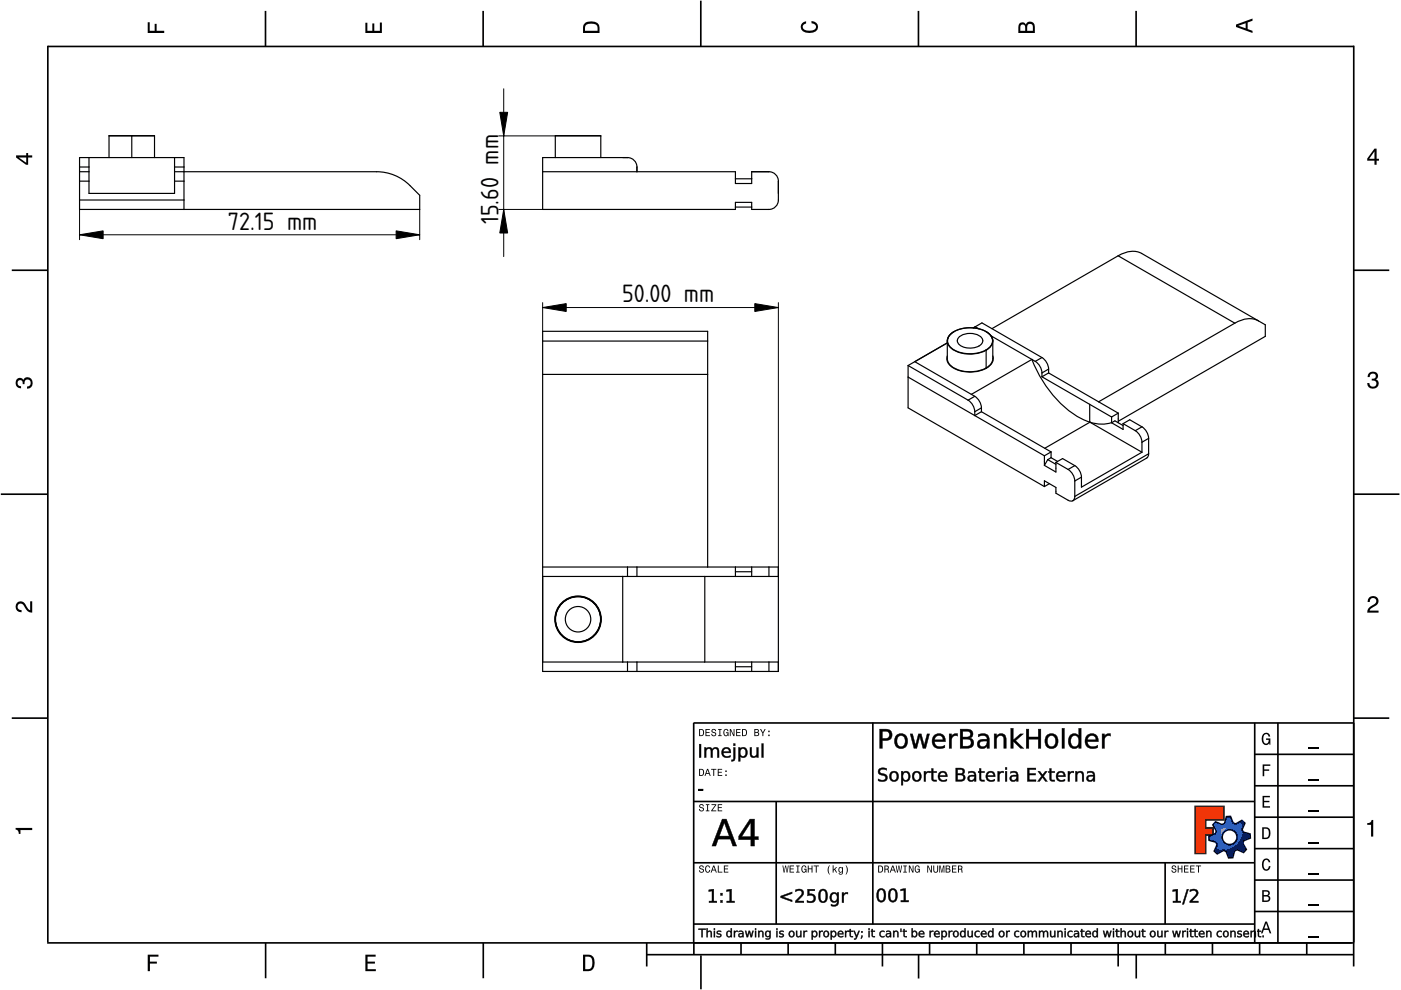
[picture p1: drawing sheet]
<svg xmlns="http://www.w3.org/2000/svg" width="297mm" height="210mm" viewBox="0 0 297 210" stroke-linecap="round" stroke-linejoin="round" font-family="sans-serif">
<defs><g id="words">
<g font-size="5">
<text x="105.7" y="47.6" transform="rotate(-90 105.7 47.6)">15.60 mm</text>
<text x="48.3" y="48.7">72.15 mm</text>
<text x="131.9" y="64.1">50.00 mm</text>
</g>
</g></defs>
<g fill="none" stroke="#000" stroke-width=".35">
<path d="M10.1 9.7v190.1M10.1 9.9h277M56.3 2.3v7.5M102.4 2.3v7.5M148.6 .1v9.8M194.7 2.3v7.5M240.9 2.3v7.5M287 9.7v195.2M2.5 57.3h7.5M287.1 57.3h7.4M.2 104.8h10M287 104.8h9.7"/>
<path d="M2.5 152.3h7.5M147 153.3h140.1M147.1 153.3v49.1M185.1 153.2v42.8M266 159.9h21M266 153.3v46.7M270.9 153.3v46.7M287.1 152.3h7.4M147 169.9h119M164.6 169.9v26M266 179.9h21M266 173.3h21"/>
<path d="M266 166.6h21M10 199.9h277.1M56.3 199.9v7.5M102.5 199.9v7.5M137.1 199.9v5M147 195.9h119M147 182.9h119M157.1 199.9v2.5M167.1 199.9v2.5M177.1 199.9v2.5M187.1 199.9v5M197.1 199.9v2.5"/>
<path d="M207.1 199.9v2.5M217.1 199.9v2.5M227.1 199.9v2.5M237.1 199.9v5M247 182.9v13M247.1 199.9v2.5M257.1 199.9v2.5M266 193.3h21M266 186.6h21M267.1 199.9v2.5M277.1 199.9v2.5M137.1 202.4h150"/>
<path d="M148.6 202.6v7.2M194.8 202.4v5.1M240.9 202.4v5.1"/>
</g>
<g fill="#000">
<path d="M31.3 4.7h.4v1.8h1.1v-1.4h.4v1.4h1.6v.5h-3.5z" fill-rule="evenodd"/>
<path d="M77.5 4.8h.4v1.7h1v-1.5h.5v1.5h1.1v-1.7h.5v2.2h-3.5z" fill-rule="evenodd"/>
<path d="M124.1 4.9a2.19 2.19 0 0 0-.5 2.1h3.5v-1.2a1.42 1.42 0 0 0-1.7-1.3zM124.3 5.2a2.14 2.14 0 0 1 2.3 .3l.1 1h-2.7l.1-1z" fill-rule="evenodd"/>
<path d="M170.1 4.9l.8-.4v.5a.7 .7 0 0 0-.7 .5 .7 .7 0 0 0 .3 .8 1.69 1.69 0 0 0 2.5-.6 .9 .9 0 0 0-.9-.8v-.5a1.24 1.24 0 0 1 1.3 1.1 1.24 1.24 0 0 1-1 1.4 2.22 2.22 0 0 1-2.5-.7l-.1-.5z" fill-rule="evenodd"/>
<path d="M216.1 5l-.2 .8v1.2h3.5v-1.3a.98 .98 0 0 0-.7-1.1 .98 .98 0 0 0-1.2 .6 .84 .84 0 0 0-1.4-.2zM216.4 5.3a.54 .54 0 0 1 .7-.1 .54 .54 0 0 1 .3 .6v.7h-1.1zM217.9 5.2a.62 .62 0 0 1 .7-.1 .62 .62 0 0 1 .4 .6v.8h-1.2z" fill-rule="evenodd"/>
<path d="M262.1 5.2v.5l3.5 1.3v-.5l-1.1-.3v-1.4l1.1-.4v-.5zM262.6 5.5l1.5-.6v1.1z" fill-rule="evenodd"/>
<path d="M3.4 32.9v.5l2.1 1.5h.5v-1.5h.8v-.5h-.8v-.5h-.4v.5zM4 33.4h1.6v1.1z" fill-rule="evenodd"/>
<path d="M291.4 31.5l-1.5 2.1v.5h1.5v.8h.5v-.8h.5v-.4h-.5v-2.2zM291.4 32.1v1.6h-1.1z" fill-rule="evenodd"/>
<path d="M3.6 80.4a.86 .86 0 0 1 1.4 .1 1.06 1.06 0 0 1 1.2-.5 1.06 1.06 0 0 1 .7 1.2 1.1 1.1 0 0 1-1.2 1.2v-.4a.71 .71 0 0 0 .8-1 .71 .71 0 0 0-1.3-.1v.6h-.4a.61 .61 0 0 0-.3-.8 .61 .61 0 0 0-.8 .2 .61 .61 0 0 0 .2 .8l.6 .2v.4a1.15 1.15 0 0 1-1.2-.6 1.15 1.15 0 0 1 .3-1.3z" fill-rule="evenodd"/>
<path d="M290.3 79.1a1.08 1.08 0 0 1 1.3-.2 1.08 1.08 0 0 1 .5 1.3l-.4 .2a1.06 1.06 0 0 1 .6 1.3 1.06 1.06 0 0 1-1.2 .7 1.1 1.1 0 0 1-1.2-1.2h.4a.71 .71 0 0 0 1 .8 .71 .71 0 0 0 .1-1.3h-.6v-.4a.61 .61 0 0 0 .8-.3 .61 .61 0 0 0-.2-.8 .61 .61 0 0 0-.8 .2l-.2 .5h-.4z" fill-rule="evenodd"/>
<path d="M3.6 127.8a1.22 1.22 0 0 1 2 .7l.4 .6 .4 .3v-1.9h.4v2.4a1.8 1.8 0 0 1-1.7-1.4 .71 .71 0 0 0-.9-.5 .71 .71 0 0 0-.5 .8 .71 .71 0 0 0 .9 .6v.4a1.18 1.18 0 0 1-1.2-.6 1.18 1.18 0 0 1 .2-1.4z" fill-rule="evenodd"/>
<path d="M290.3 126.7a1.18 1.18 0 0 1 1.9 .3 1.18 1.18 0 0 1-1 1.7l-.5 .3-.3 .5h1.9v.4h-2.4a1.8 1.8 0 0 1 1.4-1.7 .71 .71 0 0 0 .5-.9 .71 .71 0 0 0-.9-.5 .71 .71 0 0 0-.5 .8h-.4z" fill-rule="evenodd"/>
<path d="M148.2 154.6v1.5h.5a.77 .77 0 0 0 .6-.8 .77 .77 0 0 0-.6-.7zM148.4 154.8a.58 .58 0 0 1 .7 .5 .58 .58 0 0 1-.7 .6zM149.6 154.6v1.5h.9v-.2h-.7v-.5h.6v-.2h-.6v-.4h.7v-.2zM151 154.7a.53 .53 0 0 0 0 .6 .53 .53 0 0 0 .6 .2 .32 .32 0 0 1-.3 .5 .32 .32 0 0 1-.3-.4h-.2a.5 .5 0 0 0 .7 .5 .5 .5 0 0 0 .1-.8l-.4-.1a.28 .28 0 0 1-.1-.4 .28 .28 0 0 1 .4-.1 .28 .28 0 0 1 .1 .3h.2a.51 .51 0 0 0-.3-.4 .51 .51 0 0 0-.5 .1zM152.3 154.6v.2h.2v1.1h-.2v.2h.7v-.2h-.3v-1.1h.3v-.2zM153.5 154.7a.81 .81 0 0 0 .5 1.4l.3-.2 .2 .2v-.8h-.6v.1h.4l-.2 .5a.6 .6 0 0 1-.5-.6 .6 .6 0 0 1 .4-.6l.2 .3h.2l-.1-.3a.53 .53 0 0 0-.8 0zM154.7 154.6v1.5h.2v-1.3l.6 1.3h.2v-1.5h-.2v1.2l-.5-1.2zM156.1 154.6v1.5h.9v-.2h-.7v-.5h.6v-.2h-.6v-.4h.7v-.2zM157.3 154.6v1.5h.5a.77 .77 0 0 0 .6-.8 .77 .77 0 0 0-.6-.7zM157.5 154.8a.58 .58 0 0 1 .7 .5 .58 .58 0 0 1-.7 .6zM159.9 154.6v1.5h.6a.42 .42 0 0 0 .5-.3 .42 .42 0 0 0-.3-.5l.2-.2-.1-.4zM160.1 154.8h.3a.23 .23 0 0 1 .3 .2 .23 .23 0 0 1-.3 .2h-.3zM160.1 155.4h.4a.26 .26 0 0 1 .3 .2 .26 .26 0 0 1-.3 .3h-.4zM161.1 154.6l.5 .9v.6h.2v-.6l.5-.9h-.2l-.4 .7-.3-.7zM162.9 155.8v.3h.3v-.3zM162.9 154.9v.3h.3v-.3z" fill-rule="evenodd"/>
<path d="M267.8 155.7a.85 .85 0 0 1 .9-.3 .85 .85 0 0 1 .6 .8h-.3l-.1-.3a.49 .49 0 0 0-.4-.3 .49 .49 0 0 0-.5 .3 1.2 1.2 0 0 0 .4 1.8 .66 .66 0 0 0 .6-.8h-.6v-.3h.9v1.3h-.1l-.1-.3-.3 .3a.85 .85 0 0 1-1.2-.7v-1.1z" fill-rule="evenodd"/>
<path d="M3.3 175.5h3.5v.5h-2.5v.8h-.3a.77 .77 0 0 0-.7-.9z" fill-rule="evenodd"/>
<path d="M148.4 170.6a.53 .53 0 0 0 0 .6 .53 .53 0 0 0 .6 .2 .32 .32 0 0 1-.3 .5 .32 .32 0 0 1-.3-.4h-.2a.5 .5 0 0 0 .7 .6 .5 .5 0 0 0 .1-.9l-.4-.1a.28 .28 0 0 1-.1-.4 .28 .28 0 0 1 .4-.1 .28 .28 0 0 1 .1 .4h.2a.51 .51 0 0 0-.3-.5 .51 .51 0 0 0-.5 .1zM149.7 170.5v.2h.2v1.1h-.2v.2h.7v-.2h-.3v-1.1h.3v-.2zM150.8 170.5v.2h.8l-.8 1.3h1.1v-.2h-.9l.9-1.3zM152.2 170.5v1.5h.9v-.2h-.7v-.5h.6v-.2h-.6v-.4h.7v-.2z" fill-rule="evenodd"/>
<path d="M148.2 163v1.5h.5a.77 .77 0 0 0 .6-.7 .77 .77 0 0 0-.6-.8zM148.4 163.2a.57 .57 0 0 1 .7 .6 .57 .57 0 0 1-.7 .5zM149.9 163l-.5 1.5h.2l.1-.4h.6l.2 .4h.2l-.6-1.5zM150 163.2l.3 .7h-.5zM150.8 163v.2h.4v1.3h.2v-1.3h.5v-.2zM152.2 163v1.5h.9v-.2h-.7v-.5h.6v-.2h-.6v-.4h.7v-.2zM153.8 164.2v.3h.3v-.3zM153.8 163.4v.3h.3v-.3z" fill-rule="evenodd"/>
<path d="M253.4 171h6.1v2.8h-3.9v1.7h1.6v1.5h-1.6v4h-2.2z" fill-rule="evenodd"/>
<path d="M257.7 174.3l-.5 .6 .7 1.3-.2 .6-1.4 .5v.9l1.5 .4 .3 .5-.7 1.4 .7 .5 1.3-.7 .6 .2 .5 1.4 .9-.1 .3-1.4 .6-.3 1.4 .6 .5-.6-.7-1.3 .2-.6 1.4-.5-.1-.9-1.4-.4-.3-.5 .6-1.4-.6-.6-1.3 .8-.6-.2-.5-1.4h-.9l-.4 1.5-.5 .2zM259.1 177.5a1.6 1.6 0 0 1 3.2 0 1.6 1.6 0 0 1-3.2 0z" fill-rule="evenodd"/>
<path d="M267.7 168.7h1.5v.3h-1.2v.8h1.1v.3h-1.1v.8h1.3v.3h-1.6z" fill-rule="evenodd"/>
<path d="M267.7 162.1h1.6v.3h-1.3v.7h1.1v.3h-1.1v1.2h-.3z" fill-rule="evenodd"/>
<path d="M267.6 175.4v2.5h.8a1.37 1.37 0 0 0 .7-2.2 1.56 1.56 0 0 0-1.5-.3zM267.9 175.7a.98 .98 0 0 1 1.2 .7 .98 .98 0 0 1-.7 1.2h-.5z" fill-rule="evenodd"/>
<path d="M289.9 174.5a.77 .77 0 0 0 .9-.6h.4v3.5h-.5v-2.5h-.8z" fill-rule="evenodd"/>
<path d="M148.4 183.6a.53 .53 0 0 0 0 .6 .53 .53 0 0 0 .6 .2 .32 .32 0 0 1-.3 .5 .32 .32 0 0 1-.3-.4h-.2a.5 .5 0 0 0 .7 .6 .5 .5 0 0 0 .1-.9l-.4-.1a.28 .28 0 0 1-.1-.4 .28 .28 0 0 1 .4-.1 .28 .28 0 0 1 .1 .4h.2a.51 .51 0 0 0-.3-.5 .51 .51 0 0 0-.5 .1zM149.6 183.7l-.1 .2a.67 .67 0 0 0 .1 .9 .67 .67 0 0 0 .8 .1l.2-.4h-.2l-.2 .3a.6 .6 0 0 1-.5-.5 .6 .6 0 0 1 .4-.6l.3 .3h.2l-.2-.4a.5 .5 0 0 0-.8 .1zM151.2 183.5l-.5 1.5h.2l.1-.4h.6l.2 .4h.2l-.6-1.5zM151.3 183.7l.3 .7h-.5zM152.2 183.5v1.5h1v-.2h-.8v-1.3zM153.5 183.5v1.5h.9v-.2h-.7v-.5h.6v-.2h-.6v-.4h.7v-.2z" fill-rule="evenodd"/>
<path d="M165.9 183.5l.3 1.5h.1l.3-1.3 .2 1.3h.2l.2-1.5h-.1l-.2 1.3-.2-1.3h-.2l-.2 1.3-.2-1.3zM167.4 183.5v1.5h1v-.2h-.8v-.5h.7v-.2h-.7v-.4h.7v-.2zM168.8 183.5v.2h.3v1.1h-.3v.2h.7v-.2h-.2v-1.1h.2v-.2zM170.1 183.7a.82 .82 0 0 0 .5 1.3l.3-.2 .1 .2v-.8h-.5v.2h.3l-.2 .4a.6 .6 0 0 1-.5-.5 .6 .6 0 0 1 .5-.6l.2 .3h.2l-.2-.4a.53 .53 0 0 0-.7 .1zM171.3 183.5v1.5h.2v-.7h.6v.7h.2v-1.5h-.2v.6h-.6v-.6zM172.5 183.5v.2h.5v1.3h.2v-1.3h.4v-.2zM175.8 183.5a1.35 1.35 0 0 0 .2 1.9 1.84 1.84 0 0 1 0-1.9zM176.5 183.5v1.5h.2v-.4l.2-.2 .4 .6h.2l-.4-.7 .4-.5h-.2l-.6 .6v-.9zM177.9 184a.59 .59 0 0 0-.2 .7 .59 .59 0 0 0 .7 .3l.1-.2a.31 .31 0 0 1-.1 .5 .31 .31 0 0 1-.4-.2h-.2a.47 .47 0 0 0 .5 .4 .47 .47 0 0 0 .4-.5v-1.2h-.2v.2l-.3-.2zM178 184.1l.1-.1a.42 .42 0 0 1 .4 .4 .42 .42 0 0 1-.4 .5l-.1-.3zM179.3 183.5a1.85 1.85 0 0 1 0 1.9 1.22 1.22 0 0 0 0-1.9z" fill-rule="evenodd"/>
<path d="M186.2 183.5v1.5h.5a.77 .77 0 0 0 .6-.7 .77 .77 0 0 0-.6-.8zM186.4 183.7a.58 .58 0 0 1 .6 .6 .58 .58 0 0 1-.6 .5zM187.5 183.5v1.5h.2v-.6a.45 .45 0 0 1 .5 .1 .45 .45 0 0 1 .1 .5h.2l-.2-.7a.42 .42 0 0 0 .1-.5 .42 .42 0 0 0-.4-.3zM187.7 183.7h.2a.26 .26 0 0 1 .4 .3 .26 .26 0 0 1-.4 .2h-.2zM189.2 183.5l-.6 1.5h.2l.2-.4h.6l.1 .4h.2l-.5-1.5zM189.3 183.7l.2 .7h-.4zM189.9 183.5l.3 1.5h.2l.2-1.3 .2 1.3h.2l.3-1.5h-.2l-.2 1.3-.2-1.3h-.2l-.2 1.3-.2-1.3zM191.5 183.5v.2h.3v1.1h-.3v.2h.8v-.2h-.3v-1.1h.3v-.2zM192.7 183.5v1.5h.2v-1.2l.5 1.2h.3v-1.5h-.2v1.2l-.6-1.2zM194.1 183.7a.81 .81 0 0 0 .5 1.3l.3-.2 .1 .2v-.8h-.5v.2h.3l-.2 .4a.6 .6 0 0 1-.5-.5 .6 .6 0 0 1 .5-.6l.2 .3h.2l-.2-.4a.53 .53 0 0 0-.7 .1zM196.6 183.5v1.5h.2v-1.2l.6 1.2h.2v-1.5h-.2v1.2l-.6-1.2zM197.9 183.5v.9a.52 .52 0 0 0 .5 .6 .52 .52 0 0 0 .5-.6v-.9h-.2v.9a.33 .33 0 0 1-.3 .5 .33 .33 0 0 1-.3-.5v-.9zM199.2 183.5v1.5h.1v-1.4l.3 1.4h.2l.3-1.4v1.4h.1v-1.5h-.2l-.3 1.3-.3-1.3zM200.5 183.5v1.5h.6a.42 .42 0 0 0 .4-.3 .42 .42 0 0 0-.2-.5l.2-.2-.1-.4zM200.7 183.7h.3a.23 .23 0 0 1 .3 .2 .23 .23 0 0 1-.3 .2h-.3zM200.7 184.3h.3a.26 .26 0 0 1 .3 .3 .26 .26 0 0 1-.3 .2h-.3zM201.8 183.5v1.5h1v-.2h-.8v-.5h.7v-.2h-.7v-.4h.8v-.2zM203.1 183.5v1.5h.2v-.6a.45 .45 0 0 1 .5 .1 .45 .45 0 0 1 .1 .5h.2l-.2-.7a.42 .42 0 0 0 .1-.5 .42 .42 0 0 0-.4-.3zM203.3 183.7h.3a.26 .26 0 0 1 .3 .3 .26 .26 0 0 1-.4 .2h-.2z" fill-rule="evenodd"/>
<path d="M248.5 183.6a.53 .53 0 0 0 0 .6 .53 .53 0 0 0 .6 .2 .32 .32 0 0 1-.2 .5 .32 .32 0 0 1-.3-.4h-.2a.5 .5 0 0 0 .6 .6 .5 .5 0 0 0 .2-.9l-.4-.1a.28 .28 0 0 1-.1-.4 .28 .28 0 0 1 .3-.1 .28 .28 0 0 1 .2 .4h.2a.51 .51 0 0 0-.3-.5 .51 .51 0 0 0-.6 .1zM249.7 183.5v1.5h.2v-.7h.6v.7h.2v-1.5h-.2v.6h-.6v-.6zM251 183.5v1.5h1v-.2h-.8v-.5h.7v-.2h-.7v-.4h.8v-.2zM252.3 183.5v1.5h1v-.2h-.8v-.5h.7v-.2h-.7v-.4h.8v-.2zM253.5 183.5v.2h.5v1.3h.2v-1.3h.5v-.2z" fill-rule="evenodd"/>
<path d="M268.3 195.4l-1 2.5h.4l.2-.7h1l.3 .7h.3l-.9-2.5zM268.4 195.8l.4 1.1h-.7z" fill-rule="evenodd"/>
<path d="M267.6 188.7v2.5h1a.7 .7 0 0 0 .7-.5 .7 .7 0 0 0-.4-.8 .61 .61 0 0 0 .3-.8 .61 .61 0 0 0-.7-.4zM267.9 189h.6a.38 .38 0 0 1 .4 .4 .38 .38 0 0 1-.5 .4h-.5zM267.9 190.1h.6a.44 .44 0 0 1 .5 .4 .44 .44 0 0 1-.5 .4h-.6z" fill-rule="evenodd"/>
<path d="M267.8 182.3a.85 .85 0 0 1 .9-.3 .85 .85 0 0 1 .6 .8h-.3l-.1-.2a.47 .47 0 0 0-.4-.3 .47 .47 0 0 0-.4 .3 1.21 1.21 0 0 0 .4 1.7 .64 .64 0 0 0 .5-.7h.4a.89 .89 0 0 1-.8 1 .89 .89 0 0 1-1-.7v-1.1z" fill-rule="evenodd"/>
<path d="M31.3 202.4h2.3v.4h-1.8v1.1h1.5v.4h-1.5v1.6h-.5z" fill-rule="evenodd"/>
<path d="M77.5 202.4h2.1v.4h-1.7v1.1h1.6v.4h-1.6v1.2h1.8v.4h-2.2z" fill-rule="evenodd"/>
<path d="M123.6 202.4v3.5h1.2a1.42 1.42 0 0 0 1.3-1.7 1.38 1.38 0 0 0-1.3-1.8zM124.1 202.8l1 .1a1.89 1.89 0 0 1 0 2.5l-1 .1z" fill-rule="evenodd"/>
</g>
<path d="M277.3 158.6h2.2M277.3 178.6h2.2M277.3 172h2.2M277.3 165.3h2.2M277.3 198.6h2.2M277.3 192h2.2M277.3 185.3h2.2" fill="none" stroke="#000" stroke-width=".25"/>
<g fill="#000">
<path d="M148.1 167.3h1v.3h-1z"/>
<path d="M148.2 157.8h.4v2.8h-.4zM149.4 158.5h.3v.3a.72 .72 0 0 1 .7-.4 .72 .72 0 0 1 .6 .5 .75 .75 0 0 1 .9-.4 .75 .75 0 0 1 .5 .8v1.3h-.3v-1.3a.52 .52 0 0 0-.6-.6 .52 .52 0 0 0-.4 .7v1.2h-.4v-1.3a.52 .52 0 0 0-.5-.6 .52 .52 0 0 0-.5 .7v1.2h-.3zM153.3 158.7a.98 .98 0 0 1 1.2-.2 .98 .98 0 0 1 .4 1.1h-1.5a.9 .9 0 0 0 1.5 .6v.3a1.19 1.19 0 0 1-1.6-.2 1.19 1.19 0 0 1 0-1.6zM153.6 158.9l-.2 .5h1.2a.6 .6 0 0 0-.4-.6 .6 .6 0 0 0-.6 .1zM155.5 158.5h.4l-.1 2.4-.2 .4-.5 .1v-.3h.2l.2-.2zM155.5 157.7h.4v.4h-.4zM156.6 158.5h.3v.3a.87 .87 0 0 1 1.1-.3 .87 .87 0 0 1 .5 1 .87 .87 0 0 1-.5 1.1 .87 .87 0 0 1-1.1-.3v1.1h-.3zM157.2 158.8a.8 .8 0 0 0-.3 1 .8 .8 0 0 0 .9 .5 .8 .8 0 0 0 .3-1 .8 .8 0 0 0-.9-.5zM159 158.5h.4v1.3a.55 .55 0 0 0 .5 .6 .55 .55 0 0 0 .5-.7v-1.2h.4v2.1h-.4v-.3a.77 .77 0 0 1-.9 .3 .77 .77 0 0 1-.5-.8zM161.5 157.7h.3v2.9h-.3z"/>
<path d="M148.2 157.7h.5v2.9h-.5zM148.2 157.8v2.8h.4v-2.8zM149.3 158.4h.5l-.1 .4a.69 .69 0 0 1 .7-.4 .69 .69 0 0 1 .6 .5 .77 .77 0 0 1 1-.5 .77 .77 0 0 1 .5 .9v1.3h-.4v-1.3a.48 .48 0 0 0-.6-.5 .48 .48 0 0 0-.4 .6v1.2h-.4v-1.3a.48 .48 0 0 0-.5-.5 .48 .48 0 0 0-.4 .6v1.2h-.5zM149.4 158.5v2.1h.3v-1.2a.56 .56 0 0 1 .5-.7 .56 .56 0 0 1 .6 .6l-.1 1.3h.4l-.1-1.2a.56 .56 0 0 1 .5-.7 .56 .56 0 0 1 .6 .6v1.3h.3v-1.3a.72 .72 0 0 0-.5-.8 .72 .72 0 0 0-.9 .5 .7 .7 0 0 0-.7-.5 .7 .7 0 0 0-.6 .5v-.5zM153.2 158.7a1 1 0 0 1 1.3-.2 1 1 0 0 1 .4 1.2l-1.5-.1a.88 .88 0 0 0 .6 .7 .88 .88 0 0 0 .9-.2v.4a1.23 1.23 0 0 1-1.6-.1 1.23 1.23 0 0 1-.1-1.7zM153.3 158.8a1.15 1.15 0 0 0 0 1.5 1.15 1.15 0 0 0 1.5 .2l.1-.3a.91 .91 0 0 1-1 .2 .91 .91 0 0 1-.6-.8h1.6a.93 .93 0 0 0-.5-1 .93 .93 0 0 0-1.1 .2zM153.6 158.9l-.2 .5h1.2a.6 .6 0 0 0-.4-.6 .6 .6 0 0 0-.6 .1zM153.5 158.9a.62 .62 0 0 1 .8-.2 .62 .62 0 0 1 .3 .7h-1.3zM155.5 158.4h.4v2.2a.65 .65 0 0 1-.2 .7 .65 .65 0 0 1-.7 .1v-.3l.3-.1 .2-.1zM155.5 158.5v2.4l-.1 .2h-.3v.3l.5-.1 .2-.4 .1-2.4zM155.5 157.6h.4v.5h-.4zM155.5 157.7v.4h.4v-.4zM156.5 158.4h.5l-.1 .4a.8 .8 0 0 1 .8-.4 .8 .8 0 0 1 .7 .5 1.08 1.08 0 0 1 0 1.3 1.08 1.08 0 0 1-1.2 .4l-.3-.3 .1 1.2h-.5zM156.6 158.5v2.9h.3v-1.3a.82 .82 0 0 0 1 .5 .82 .82 0 0 0 .5-1.1 .82 .82 0 0 0-.5-1 .82 .82 0 0 0-1 .5v-.5zM157.2 158.9a.76 .76 0 0 0-.3 .9 .76 .76 0 0 0 .9 .4 .76 .76 0 0 0 .3-.9 .76 .76 0 0 0-.9-.4zM157.2 158.8a.84 .84 0 0 1 1 .5 .84 .84 0 0 1-.5 1.1 .88 .88 0 0 1-.9-.6 .88 .88 0 0 1 .4-1zM159 158.4h.4v1.4a.5 .5 0 0 0 .5 .5 .5 .5 0 0 0 .5-.6v-1.3h.4v2.2h-.4v-.3a.79 .79 0 0 1-.9 .4 .79 .79 0 0 1-.5-.9zM159 158.5l.1 1.3a.74 .74 0 0 0 .5 .8 .74 .74 0 0 0 .9-.5l-.1 .5h.4v-2.1h-.4l.1 1.2a.59 .59 0 0 1-.6 .7 .59 .59 0 0 1-.6-.6l.1-1.3zM161.5 157.6h.4v3h-.4zM161.5 157.7v2.9h.3v-2.9z"/>
<path d="M187.1 155v1.6h.7a.76 .76 0 0 0 .8-.8 .76 .76 0 0 0-.8-.8zM186.5 154.6h1.3a1.23 1.23 0 0 1 1.3 1.2 1.23 1.23 0 0 1-1.3 1.2h-.7v1.7h-.6zM190.4 156.3a1.18 1.18 0 0 0-.2 1.3 1.18 1.18 0 0 0 1.1 .7 1.29 1.29 0 0 0 .6-1.3 1.29 1.29 0 0 0-.9-1zM190 156a1.46 1.46 0 0 1 1.8-.2 1.46 1.46 0 0 1 .6 1.7 1.43 1.43 0 0 1-1.8 1.2 1.43 1.43 0 0 1-.9-1.9zM193 155.6h.5l.6 2.4 .6-2.4h.6l.6 2.4 .7-2.4h.5l-.8 3.1h-.6l-.7-2.5-.6 2.5h-.6zM198 156a1.41 1.41 0 0 1 1.7-.3 1.41 1.41 0 0 1 .7 1.6h-2.3a1.26 1.26 0 0 0 2 .8l.2-.1v.5a1.73 1.73 0 0 1-2.1-.1 1.73 1.73 0 0 1-.4-2.2zM198.4 156.2l-.2 .7h1.7a.87 .87 0 0 0-.5-.9 .87 .87 0 0 0-1 .2zM201.2 155.6h.5v.5a1.2 1.2 0 0 1 1.3-.5v.5a.89 .89 0 0 0-.9 .1 .89 .89 0 0 0-.4 .9v1.6h-.5zM204.1 156.7v1.5h.9a.75 .75 0 0 0 .9-.7 .75 .75 0 0 0-.9-.8zM204.1 155v1.3h.8a.63 .63 0 0 0 .8-.6 .63 .63 0 0 0-.8-.7zM203.6 154.6h1.4a.99 .99 0 0 1 1.2 .6 .99 .99 0 0 1-.6 1.3 1.13 1.13 0 0 1 .8 1.3 1.13 1.13 0 0 1-1.4 .9h-1.4zM207.8 157.4a.72 .72 0 0 0 .4 1 .72 .72 0 0 0 1-.6l.1-.7-1.2 .1zM207.4 155.7h.2a1.45 1.45 0 0 1 2.2 1.2v1.8h-.5v-.5a1.05 1.05 0 0 1-1.8 .3 1.05 1.05 0 0 1 .5-1.7l1.3-.1a1.1 1.1 0 0 0-1.9-.5zM210.8 155.6h.5v.5a1.11 1.11 0 0 1 1.3-.5 1.11 1.11 0 0 1 .7 1.2v1.9h-.5v-1.9a.79 .79 0 0 0-.8-.8 .79 .79 0 0 0-.7 .9v1.8h-.5zM214.3 154.4h.5v2.5l1.5-1.3h.7l-1.7 1.4 1.7 1.7h-.6l-1.6-1.5v1.5h-.5zM217.6 154.6h.5v1.7h2v-1.7h.6v4.1h-.6v-2h-2v2h-.5zM222.3 156.3a1.18 1.18 0 0 0-.2 1.3 1.18 1.18 0 0 0 1.1 .7 1.29 1.29 0 0 0 .6-1.3 1.29 1.29 0 0 0-.9-1zM221.9 156a1.46 1.46 0 0 1 1.8-.2 1.46 1.46 0 0 1 .6 1.7 1.43 1.43 0 0 1-1.8 1.2 1.43 1.43 0 0 1-.9-1.9zM225.2 154.4h.5v4.3h-.5zM227 155.8a1.15 1.15 0 0 1 1.7 .3v-1.7h.5v4.3h-.5v-.5a1.25 1.25 0 0 1-1.5 .4 1.25 1.25 0 0 1-.7-1.5l.1-.6zM227.4 156.1a1.32 1.32 0 0 0 .5 2.2 1.24 1.24 0 0 0 .8-1.2 1.24 1.24 0 0 0-.8-1.1zM230.4 156a1.41 1.41 0 0 1 1.8-.3 1.41 1.41 0 0 1 .7 1.6h-2.3a1.26 1.26 0 0 0 2 .8l.1-.1v.5a1.73 1.73 0 0 1-2.1-.1 1.73 1.73 0 0 1-.3-2.2zM230.9 156.2l-.3 .7h1.8a.87 .87 0 0 0-.6-.9 .87 .87 0 0 0-.9 .2zM233.7 155.6h.5v.5a1.2 1.2 0 0 1 1.2-.5l.1 .5a.89 .89 0 0 0-1 .1 .89 .89 0 0 0-.3 .9v1.6h-.5z"/>
<path d="M187.1 155v1.6l.7-.1a.72 .72 0 0 0 .7-.7 .72 .72 0 0 0-.7-.7zM187 155h.8a.81 .81 0 0 1 .8 .8 .81 .81 0 0 1-.8 .8h-.8zM186.5 154.5h1.3a1.27 1.27 0 0 1 1.4 1.3 1.27 1.27 0 0 1-1.4 1.3l-.7-.1v1.7h-.6zM186.5 154.6v4.1h.6l-.1-1.7a1.62 1.62 0 0 0 2.1-.8 1.16 1.16 0 0 0-1.3-1.6zM190.6 156.1a1.25 1.25 0 0 0 .4 2.2 1.19 1.19 0 0 0 .9-1.2 1.19 1.19 0 0 0-.9-1.1zM190.4 156.2a.93 .93 0 0 1 1.1-.2 .93 .93 0 0 1 .5 1.1 .95 .95 0 0 1-1 1.3 .95 .95 0 0 1-.9-1.3zM190 155.9a1.5 1.5 0 0 1 1.9-.2 1.5 1.5 0 0 1 .6 1.8 1.48 1.48 0 0 1-1.9 1.2 1.48 1.48 0 0 1-1-1.9zM190 156a1.59 1.59 0 0 0-.2 1.8 1.59 1.59 0 0 0 1.5 .9 1.64 1.64 0 0 0 1.1-1.6 1.64 1.64 0 0 0-1.1-1.5l-.8 .1zM192.9 155.6h.6l.6 2.4 .6-2.4h.7l.5 2.4 .6-2.4h.6l-.8 3.1h-.7l-.6-2.5-.6 2.5h-.7zM193 155.6l.8 3.1h.6l.6-2.7 .7 2.7h.6l.8-3.1h-.5l-.7 2.6-.6-2.6h-.6l-.6 2.6-.6-2.6zM198 155.9a1.43 1.43 0 0 1 1.8-.3 1.43 1.43 0 0 1 .6 1.7l-2.2-.1a1.21 1.21 0 0 0 1.9 .9l.3-.1v.5a1.77 1.77 0 0 1-2.4-.2 1.77 1.77 0 0 1 0-2.4zM198.1 156a1.65 1.65 0 0 0-.1 2.2 1.65 1.65 0 0 0 2.1 .3h.2v-.4a1.64 1.64 0 0 1-2-.2l-.2-.7 2.3 .1a1.37 1.37 0 0 0-.7-1.6 1.37 1.37 0 0 0-1.6 .3zM198.5 156.2l-.3 .7h1.7a.83 .83 0 0 0-.5-.9 .83 .83 0 0 0-.9 .2zM198.4 156.2a.89 .89 0 0 1 1.1-.2 .89 .89 0 0 1 .4 .9h-1.8zM201.2 155.6h.6l-.1 .5a1.06 1.06 0 0 1 1.4-.5v.6a.85 .85 0 0 0-1 0 .85 .85 0 0 0-.3 .9v1.6h-.6zM201.2 155.6v3.1h.5v-1.6a.89 .89 0 0 1 .3-1 .89 .89 0 0 1 1 0v-.5h-.1a1.1 1.1 0 0 0-1.2 .7v-.7zM204.1 156.7v1.5h.9a.71 .71 0 0 0 .8-.7 .71 .71 0 0 0-.8-.7zM204.1 156.7h.9a.8 .8 0 0 1 .9 .8 .8 .8 0 0 1-.9 .7h-.9zM204.1 155v1.3l.8-.1a.59 .59 0 0 0 .8-.5 .59 .59 0 0 0-.8-.6zM204.1 155h.8a.68 .68 0 0 1 .9 .7 .68 .68 0 0 1-.9 .6h-.8zM203.5 154.5h1.5a1.03 1.03 0 0 1 1.3 .7 1.03 1.03 0 0 1-.7 1.3 1.12 1.12 0 0 1 .9 1.2 1.12 1.12 0 0 1-1.1 1h-1.9zM203.6 154.6v4.1l1.4-.1a1.13 1.13 0 0 0 1.4-.8 1.13 1.13 0 0 0-.8-1.4 .94 .94 0 0 0 .6-1.2 .94 .94 0 0 0-1.2-.6zM207.8 157.4a.68 .68 0 0 0 .5 .9 .68 .68 0 0 0 .8-.5l.2-.7-1.2 .1zM207.8 157.3l.3-.2h1.2a.91 .91 0 0 1-.5 1.1 .91 .91 0 0 1-1.1-.3zM207.4 155.7l.2-.1a1.49 1.49 0 0 1 2.2 1.3v1.8h-.6l.1-.5a1.11 1.11 0 0 1-1.5 .6 1.11 1.11 0 0 1-.6-1.4 1.11 1.11 0 0 1 1.4-.7h.7a1.12 1.12 0 0 0-1.9-.4zM207.4 155.7v.5l.2-.1a1.09 1.09 0 0 1 1.7 .7 1.72 1.72 0 0 0-2 .7 1.07 1.07 0 0 0 .7 1.2 1.07 1.07 0 0 0 1.3-.7v.7h.5l-.1-1.8a1.45 1.45 0 0 0-2.3-1.1zM210.7 155.6h.6v.5a1.12 1.12 0 0 1 1.3-.5 1.12 1.12 0 0 1 .8 1.2v1.9h-.6v-1.9a.74 .74 0 0 0-.8-.8 .74 .74 0 0 0-.7 .9v1.8h-.6zM210.8 155.6v3.1h.5l-.1-1.8a.83 .83 0 0 1 .8-1 .83 .83 0 0 1 .9 .9l-.1 1.9h.5v-1.9a1.07 1.07 0 0 0-.8-1.2 1.07 1.07 0 0 0-1.3 .6l.1-.6zM214.3 154.4h.6l-.1 2.5 1.5-1.3h.8l-1.8 1.4 1.8 1.7h-.8l-1.5-1.5 .1 1.5h-.6zM214.3 154.4v4.3h.5v-1.6l1.6 1.6h.6l-1.7-1.7 1.7-1.4h-.7l-1.5 1.4v-2.6zM217.5 154.5h.7v1.8h1.9v-1.8h.6v4.2h-.6v-2h-2l.1 2h-.7zM217.6 154.6v4.1h.5v-2h2.1l-.1 2h.6v-4.1h-.6l.1 1.7h-2.1v-1.7zM222.5 156.1a1.25 1.25 0 0 0 .4 2.2 1.19 1.19 0 0 0 .9-1.2 1.19 1.19 0 0 0-.9-1.1zM222.3 156.2a.93 .93 0 0 1 1.1-.2 .93 .93 0 0 1 .5 1.1 .95 .95 0 0 1-1 1.3 .95 .95 0 0 1-.9-1.3zM221.9 155.9a1.5 1.5 0 0 1 1.8-.2 1.5 1.5 0 0 1 .7 1.8 1.48 1.48 0 0 1-1.9 1.2 1.48 1.48 0 0 1-1-1.9zM221.9 156a1.59 1.59 0 0 0-.2 1.8 1.59 1.59 0 0 0 1.5 .9 1.64 1.64 0 0 0 1.1-1.6 1.64 1.64 0 0 0-1.1-1.5l-.8 .1zM225.1 154.4h.6v4.3h-.6zM225.2 154.4v4.3h.5v-4.3zM227 155.7a1.1 1.1 0 0 1 1.7 .4v-1.7h.6v4.3h-.6v-.5a1.17 1.17 0 0 1-1.2 .6 1.17 1.17 0 0 1-1-1v-1.3zM227.1 155.8a1.77 1.77 0 0 0 .4 2.9 1.07 1.07 0 0 0 1.3-.7l-.1 .7h.5v-4.3h-.5l.1 1.8a1.1 1.1 0 0 0-1.7-.4zM227.4 156.1a1.27 1.27 0 0 0 .5 2.2 1.2 1.2 0 0 0 .8-1.2 1.2 1.2 0 0 0-.8-1.1zM227.4 156.1a.94 .94 0 0 1 1 0 .94 .94 0 0 1 .4 1 .94 .94 0 0 1-.9 1.3 .94 .94 0 0 1-.9-1.3l.1-.6zM230.4 155.9a1.43 1.43 0 0 1 1.8-.3 1.43 1.43 0 0 1 .7 1.7l-2.3-.1a1.21 1.21 0 0 0 2 .9l.2-.1v.5a1.77 1.77 0 0 1-2.3-.2 1.77 1.77 0 0 1-.1-2.4zM230.5 156a1.65 1.65 0 0 0-.1 2.2 1.65 1.65 0 0 0 2.2 .3h.1l.1-.4a1.64 1.64 0 0 1-2.1-.2l-.2-.7 2.3 .1a1.37 1.37 0 0 0-.7-1.6 1.37 1.37 0 0 0-1.6 .3zM230.9 156.2l-.3 .7h1.7a.83 .83 0 0 0-.5-.9 .83 .83 0 0 0-.9 .2zM230.8 156.2a.89 .89 0 0 1 1.1-.2 .89 .89 0 0 1 .5 .9h-1.9zM233.6 155.6h.6v.5a1.06 1.06 0 0 1 1.3-.5v.6a.85 .85 0 0 0-.9 0 .85 .85 0 0 0-.4 .9v1.6h-.6zM233.7 155.6v3.1h.5l-.1-1.6a.89 .89 0 0 1 .4-1 .89 .89 0 0 1 1 0l-.1-.5h-.1a1.1 1.1 0 0 0-1.2 .7l.1-.7z"/>
<path d="M148 167.3h1.1v.4h-1.1zM148.1 167.3v.3h1v-.3z"/>
<path d="M153.6 174.4l-1.1 2.9h2.1zM153.1 173.7h.9l2.2 5.7h-.8l-.5-1.5h-2.6l-.5 1.5h-.9zM159.2 174.3l-2 3.1h2zM159 173.7h1v3.7h.8v.6h-.8v1.4h-.8v-1.4h-2.6v-.7z"/>
<path d="M153.5 174.4l-1 2.9h2.1zM153.6 174.3l1.1 3h-2.3zM153.1 173.6h.9l2.2 5.8h-.9l-.4-1.5h-2.6l-.5 1.5h-.9zM153.1 173.7l-2.2 5.7h.9l.4-1.5h2.7l.5 1.5h.8l-2.2-5.7zM159.2 174.3l-1.9 3.1h1.9zM159.2 174.2v3.2h-2zM159 173.6h1v3.8l.8-.1v.8l-.8-.1v1.4h-.8v-1.4l-2.6 .1v-.8zM159 173.7l-2.4 3.6v.7h2.6v1.4h.8l-.1-1.4h.9v-.6h-.9l.1-3.7z"/>
<path d="M186.4 163l.5-.2h.7l.4 .1v.4a.8 .8 0 0 0-.9-.2 .8 .8 0 0 0-.5 .6l.2 .2a1.36 1.36 0 0 1 1.4 1 1.28 1.28 0 0 1-2 .6v-.4l.3 .2a.76 .76 0 0 0 .8 .1 .76 .76 0 0 0 .4-.7l-.2-.2a1.37 1.37 0 0 1-1.3-.9zM189.2 163.9a.79 .79 0 0 0-.3 1 .79 .79 0 0 0 1 .4 .79 .79 0 0 0 .3-1 .79 .79 0 0 0-1-.4zM188.5 164.6a1.07 1.07 0 0 1 2.1 0 1.07 1.07 0 0 1-2.1 0zM191.1 163.5h.3v.4a.87 .87 0 0 1 1.1-.3 .87 .87 0 0 1 .5 1 .87 .87 0 0 1-.5 1 .87 .87 0 0 1-1.1-.3v1.2h-.3zM191.7 163.9a.8 .8 0 0 0-.3 1 .8 .8 0 0 0 .9 .4 .8 .8 0 0 0 .3-1 .8 .8 0 0 0-.9-.4zM194.1 163.9a.79 .79 0 0 0-.4 1 .79 .79 0 0 0 1 .4 .79 .79 0 0 0 .3-1 .79 .79 0 0 0-.9-.4zM193.3 164.6a1.07 1.07 0 0 1 2.1 0 1.07 1.07 0 0 1-2.1 0zM195.9 163.5h.4v.4l.4-.4h.4v.4a.62 .62 0 0 0-.6 0 .62 .62 0 0 0-.2 .6v1.2h-.4zM197.5 162.9h.4v.6h.7v.3h-.7v1.4l.1 .2h.6v.3l-.8-.1-.2-.2-.1-1.6h-.3v-.3h.3zM199.2 163.8a.98 .98 0 0 1 1.1-.2 .98 .98 0 0 1 .5 1.1h-1.6a.9 .9 0 0 0 1.6 .5v.4a1.19 1.19 0 0 1-1.6-.2 1.19 1.19 0 0 1 0-1.6zM199.4 164l-.2 .4h1.3a.6 .6 0 0 0-.4-.6 .6 .6 0 0 0-.7 .2zM203 164.3v1.1h.6a.52 .52 0 0 0 .6-.6 .52 .52 0 0 0-.6-.5zM203 163.2v.8h.6a.44 .44 0 0 0 .5-.4 .44 .44 0 0 0-.5-.4zM202.6 162.8h1a.68 .68 0 0 1 .9 .5 .68 .68 0 0 1-.4 .8 .79 .79 0 0 1 .5 1 .79 .79 0 0 1-.9 .6h-1.1zM205.7 164.7a.48 .48 0 0 0 .1 .7 .48 .48 0 0 0 .7-.3l.1-.5zM205.3 163.6a1.02 1.02 0 0 1 1.6 .9v1.2h-.3v-.4a.75 .75 0 0 1-1 .4 .75 .75 0 0 1-.4-.9 .75 .75 0 0 1 .9-.5h.5a.76 .76 0 0 0-1.3-.3zM207.6 162.9h.4v.6h.7v.3h-.7v1.4l.2 .2h.5v.3l-.8-.1-.2-.2-.1-1.6h-.2v-.3h.2zM209.3 163.8a.98 .98 0 0 1 1.2-.2 .98 .98 0 0 1 .5 1.1h-1.6a.9 .9 0 0 0 1.5 .5v.4a1.19 1.19 0 0 1-1.6-.2 1.19 1.19 0 0 1 0-1.6zM209.6 164l-.2 .4h1.2a.6 .6 0 0 0-.3-.6 .6 .6 0 0 0-.7 .2zM211.5 163.5h.4v.4l.4-.4h.5v.4a.62 .62 0 0 0-.7 0 .62 .62 0 0 0-.2 .6v1.2h-.4zM213.1 163.5h.4v2.2h-.4zM213.1 162.7h.4v.5h-.4zM214.6 164.7a.48 .48 0 0 0 .2 .7 .48 .48 0 0 0 .6-.3l.1-.5zM214.2 163.6a1.02 1.02 0 0 1 1.7 .9v1.2h-.4v-.4a.75 .75 0 0 1-.9 .4 .75 .75 0 0 1-.5-.9 .75 .75 0 0 1 .9-.5h.5a.76 .76 0 0 0-1.3-.3zM217.8 162.8h1.8v.4h-1.4v.8h1.4v.3h-1.4v1h1.4v.4h-1.8zM220.1 163.5h.4l.5 .8 .6-.8h.4l-.7 1.1 .8 1.1h-.5l-.6-.9-.6 .9h-.4l.8-1.1zM222.5 162.9h.4v.6h.7v.3h-.7v1.4l.2 .2h.5v.3l-.8-.1-.2-.2-.1-1.6h-.2v-.3h.2zM224.2 163.8a.98 .98 0 0 1 1.2-.2 .98 .98 0 0 1 .5 1.1h-1.6a.9 .9 0 0 0 1.5 .5v.4a1.19 1.19 0 0 1-1.6-.2 1.19 1.19 0 0 1 0-1.6zM224.5 164l-.2 .4h1.2a.6 .6 0 0 0-.3-.6 .6 .6 0 0 0-.7 .2zM226.4 163.5h.4v.4l.4-.4h.5v.4a.62 .62 0 0 0-.7 0 .62 .62 0 0 0-.2 .6v1.2h-.4zM228 163.5h.4v.4a.77 .77 0 0 1 .9-.4 .77 .77 0 0 1 .5 .9v1.3h-.4v-1.3a.55 .55 0 0 0-.5-.6 .55 .55 0 0 0-.5 .7v1.2h-.4zM230.9 164.7a.48 .48 0 0 0 .1 .7 .48 .48 0 0 0 .7-.3l.1-.5zM230.5 163.6a1.02 1.02 0 0 1 1.6 .9v1.2h-.3v-.4a.75 .75 0 0 1-1 .4 .75 .75 0 0 1-.4-.9 .75 .75 0 0 1 .9-.5h.5a.76 .76 0 0 0-1.3-.3z"/>
<path d="M186.4 163a1.74 1.74 0 0 1 1.6-.1v.4a.77 .77 0 0 0-.8-.2 .77 .77 0 0 0-.6 .6l.7 .4a.88 .88 0 0 1 .9 1 .88 .88 0 0 1-1.1 .7l-1-.2 .1-.5a.97 .97 0 0 0 1.5-.2l-.1-.3-.4-.2a.85 .85 0 0 1-1-.4 .85 .85 0 0 1 .2-1zM186.5 163a.73 .73 0 0 0-.2 .9 .73 .73 0 0 0 .7 .4v.1a.6 .6 0 0 1 .8 .5 .6 .6 0 0 1-.9 .5l-.7-.3v.4a1.5 1.5 0 0 0 1.9-.4 .91 .91 0 0 0-1-1.1 .5 .5 0 0 1-.6-.5 .5 .5 0 0 1 .7-.4l.8 .2v-.4h-.4h-.7zM189.3 163.9a.75 .75 0 0 0-.3 1 .75 .75 0 0 0 .8 .4 .75 .75 0 0 0 .3-.9 .75 .75 0 0 0-.8-.5zM189.1 164a.71 .71 0 0 1 .9-.1 .71 .71 0 0 1 .2 1 .66 .66 0 0 1-.8 .6 .66 .66 0 0 1-.5-.9zM188.4 164.6a1.15 1.15 0 0 1 2.3 0 1.15 1.15 0 0 1-2.3 0zM188.5 164.6a1.05 1.05 0 0 0 2.1 0 1.05 1.05 0 0 0-2.1 0zM191 163.5h.5l-.1 .4a.8 .8 0 0 1 .8-.5 .8 .8 0 0 1 .7 .6 1.08 1.08 0 0 1 0 1.3 1.08 1.08 0 0 1-1.2 .4l-.3-.3 .1 1.1h-.5zM191.1 163.5v3h.3v-1.3a.82 .82 0 0 0 1 .4 .82 .82 0 0 0 .5-1 .82 .82 0 0 0-.5-1 .82 .82 0 0 0-1 .4v-.5zM191.7 163.9a.76 .76 0 0 0-.3 1 .76 .76 0 0 0 .9 .4 .76 .76 0 0 0 .3-.9 .76 .76 0 0 0-.9-.5zM191.7 163.9a.84 .84 0 0 1 1 .5 .84 .84 0 0 1-.5 1 .88 .88 0 0 1-.8-.6 .88 .88 0 0 1 .3-.9zM194.1 163.9a.75 .75 0 0 0-.3 1 .75 .75 0 0 0 .9 .4 .75 .75 0 0 0 .3-.9 .75 .75 0 0 0-.9-.5zM193.9 164a.71 .71 0 0 1 .9-.1 .71 .71 0 0 1 .2 1 .66 .66 0 0 1-.8 .6 .66 .66 0 0 1-.5-.9zM193.3 164.6a1.11 1.11 0 0 1 2.2 0 1.11 1.11 0 0 1-2.2 0zM193.3 164.6a1.05 1.05 0 0 0 2.1 0 1.05 1.05 0 0 0-2.1 0zM195.9 163.5h.4v.4l.2-.3 .7-.1-.1 .4a.57 .57 0 0 0-.6 .1 .57 .57 0 0 0-.2 .5v1.2h-.4zM195.9 163.5v2.2h.4l-.1-1.2a.62 .62 0 0 1 .2-.6 .62 .62 0 0 1 .7 0v-.3a.78 .78 0 0 0-.9 .4l.1-.5zM197.5 162.9h.4v.6h.7v.4h-.7v1.3l.1 .1h.6v.4a.8 .8 0 0 1-1.1-.7v-1.2l-.3 .1v-.4h.3zM197.5 162.9v.7l-.3-.1v.3h.3l.1 1.6 .2 .2 .8 .1v-.3l-.7-.1-.1-.3v-1.2h.8v-.3l-.8 .1 .1-.7zM199.1 163.8a1 1 0 0 1 1.3-.3 1 1 0 0 1 .4 1.2h-1.5a.88 .88 0 0 0 .6 .7 .88 .88 0 0 0 .9-.2v.4a1.23 1.23 0 0 1-1.6-.2 1.23 1.23 0 0 1-.1-1.6zM199.2 163.8a1.15 1.15 0 0 0 0 1.6 1.15 1.15 0 0 0 1.5 .1l.1-.3a.91 .91 0 0 1-1 .3 .91 .91 0 0 1-.6-.9l1.6 .1a.93 .93 0 0 0-.5-1.1 .93 .93 0 0 0-1.1 .2zM199.5 164l-.3 .4h1.3a.6 .6 0 0 0-.4-.5 .6 .6 0 0 0-.6 .1zM199.4 163.9a.62 .62 0 0 1 .8-.1 .62 .62 0 0 1 .3 .7h-1.3zM203 164.3v1.1l.6-.1a.48 .48 0 0 0 .6-.5 .48 .48 0 0 0-.6-.4zM203 164.3h.6a.57 .57 0 0 1 .7 .5 .57 .57 0 0 1-.7 .6h-.6zM203 163.2v.8l.8-.1 .3-.1-.1-.5zM203 163.1h.6a.48 .48 0 0 1 .6 .5 .48 .48 0 0 1-.6 .5h-.6zM202.6 162.8h1a.73 .73 0 0 1 .9 .5 .73 .73 0 0 1-.4 .9v-.1a.81 .81 0 0 1 .6 1 .81 .81 0 0 1-1 .6h-1.1zM202.6 162.8v2.8a2.34 2.34 0 0 0 1.8-.2 .8 .8 0 0 0-.4-1.3 .64 .64 0 0 0 .4-.8 .64 .64 0 0 0-.8-.4zM205.7 164.7a.44 .44 0 0 0 .2 .7 .44 .44 0 0 0 .6-.3l.1-.5zM205.5 164.7l1.1-.1a.61 .61 0 0 1-.3 .8 .61 .61 0 0 1-.8-.4zM205.3 163.6a1.18 1.18 0 0 1 1.7 .6v1.5h-.5l.1-.4a.77 .77 0 0 1-1 .4 .77 .77 0 0 1-.4-.9 .77 .77 0 0 1 .9-.5h.5a.79 .79 0 0 0-1.3-.3zM205.3 163.6v.4a.7 .7 0 0 1 .8-.3 .7 .7 0 0 1 .5 .7h-.5a.71 .71 0 0 0-.9 .4 .71 .71 0 0 0 .5 .9 .71 .71 0 0 0 .9-.4v-.1v.5h.3v-1.2a.98 .98 0 0 0-.6-.9 .98 .98 0 0 0-1 .1zM207.6 162.9h.4v.6h.8v.4h-.8l.1 1.3 .1 .1h.6v.4a.8 .8 0 0 1-1.2-.7v-1.2l-.3 .1v-.4h.3zM207.6 162.9l.1 .7-.3-.1v.3h.3l.1 1.6 .2 .2 .7 .1v-.3l-.7-.1v-.3v-1.2h.7v-.3l-.7 .1v-.7zM209.3 163.8a1 1 0 0 1 1.2-.3 1 1 0 0 1 .5 1.2h-1.6a.88 .88 0 0 0 .6 .7 .88 .88 0 0 0 .9-.2v.4a1.23 1.23 0 0 1-1.6-.2 1.23 1.23 0 0 1 0-1.6zM209.3 163.8a1.15 1.15 0 0 0 0 1.6 1.15 1.15 0 0 0 1.6 .1v-.3a.91 .91 0 0 1-1 .3 .91 .91 0 0 1-.6-.9l1.6 .1a.93 .93 0 0 0-.4-1.1 .93 .93 0 0 0-1.2 .2zM209.6 164l-.2 .4h1.2a.6 .6 0 0 0-.3-.5 .6 .6 0 0 0-.7 .1zM209.6 163.9a.62 .62 0 0 1 .7-.1 .62 .62 0 0 1 .3 .7h-1.3zM211.5 163.5h.4v.4l.3-.3 .6-.1v.4a.57 .57 0 0 0-.7 .1 .57 .57 0 0 0-.2 .5v1.2h-.4zM211.5 163.5v2.2h.4l-.1-1.2a.62 .62 0 0 1 .3-.6 .62 .62 0 0 1 .7 0l-.1-.3a.78 .78 0 0 0-.9 .4l.1-.5zM213.1 163.5h.4v2.2h-.4zM213.1 163.5v2.2h.4v-2.2zM213.1 162.7h.4v.5h-.4zM213.1 162.7v.5h.4v-.5zM214.6 164.7a.44 .44 0 0 0 .2 .7 .44 .44 0 0 0 .6-.3l.1-.5zM214.5 164.7l1-.1a.61 .61 0 0 1-.3 .8 .61 .61 0 0 1-.8-.4zM214.2 163.6a1.18 1.18 0 0 1 1.7 .6v1.5h-.4v-.4a.77 .77 0 0 1-1 .4 .77 .77 0 0 1-.4-.9 .77 .77 0 0 1 .9-.5h.5a.79 .79 0 0 0-1.3-.3zM214.2 163.6v.4a.7 .7 0 0 1 .8-.3 .7 .7 0 0 1 .5 .7h-.5a.71 .71 0 0 0-.8 .4 .71 .71 0 0 0 .4 .9 .71 .71 0 0 0 .9-.4l.1-.1-.1 .5h.4l-.1-1.2a.98 .98 0 0 0-.5-.9 .98 .98 0 0 0-1 .1zM217.8 162.8h1.9v.4h-1.5v.8h1.4v.4l-1.4-.1v1h1.5v.4h-1.9zM217.8 162.8v2.9h1.8v-.4l-1.4 .1v-1.1h1.4v-.3h-1.4v-.9l1.4 .1v-.4zM220 163.5h.5l.5 .8 .6-.8h.5l-.8 1.1 .8 1.1h-.5l-.6-.9-.6 .9h-.5l.9-1.1zM220.1 163.5l.8 1.1-.9 1.1h.4l.6-.9 .6 .9h.5l-.9-1.1 .8-1.1h-.4l-.6 .9-.5-.9zM222.5 162.9h.4v.6h.7v.4h-.7v1.3l.2 .1h.5v.4a.8 .8 0 0 1-1.1-.7v-1.2l-.3 .1v-.4h.3zM222.5 162.9l.1 .7-.3-.1v.3h.3v1.6l.2 .2 .8 .1v-.3l-.7-.1-.1-.3v-1.2h.8v-.3l-.8 .1 .1-.7zM224.2 163.8a1 1 0 0 1 1.2-.3 1 1 0 0 1 .5 1.2h-1.6a.88 .88 0 0 0 .6 .7 .88 .88 0 0 0 .9-.2v.4a1.23 1.23 0 0 1-1.6-.2 1.23 1.23 0 0 1 0-1.6zM224.2 163.8a1.15 1.15 0 0 0 0 1.6 1.15 1.15 0 0 0 1.6 .1v-.3a.91 .91 0 0 1-1 .3 .91 .91 0 0 1-.6-.9l1.6 .1a.93 .93 0 0 0-.4-1.1 .93 .93 0 0 0-1.2 .2zM224.5 164l-.2 .4h1.2a.6 .6 0 0 0-.3-.5 .6 .6 0 0 0-.7 .1zM224.5 163.9a.62 .62 0 0 1 .7-.1 .62 .62 0 0 1 .3 .7h-1.3zM226.4 163.5h.4v.4l.2-.3 .7-.1-.1 .4a.57 .57 0 0 0-.6 .1 .57 .57 0 0 0-.2 .5v1.2h-.4zM226.4 163.5v2.2h.4l-.1-1.2a.62 .62 0 0 1 .3-.6 .62 .62 0 0 1 .7 0l-.1-.3a.78 .78 0 0 0-.9 .4l.1-.5zM228 163.5h.4v.4a.78 .78 0 0 1 .9-.4 .78 .78 0 0 1 .5 .9v1.3h-.4v-1.3a.5 .5 0 0 0-.5-.6 .5 .5 0 0 0-.5 .7v1.2h-.4zM228 163.5v2.2h.4l-.1-1.2a.59 .59 0 0 1 .6-.7 .59 .59 0 0 1 .6 .6l-.1 1.3h.4l-.1-1.3a.73 .73 0 0 0-.5-.9 .73 .73 0 0 0-.9 .5l.1-.5zM230.9 164.7a.44 .44 0 0 0 .2 .7 .44 .44 0 0 0 .6-.3l.1-.5zM230.7 164.7l1.1-.1a.61 .61 0 0 1-.3 .8 .61 .61 0 0 1-.8-.4zM230.5 163.6a1.18 1.18 0 0 1 1.7 .6v1.5h-.5l.1-.4a.77 .77 0 0 1-1 .4 .77 .77 0 0 1-.4-.9 .77 .77 0 0 1 .9-.5h.5a.79 .79 0 0 0-1.3-.3zM230.5 163.6v.4a.7 .7 0 0 1 .8-.3 .7 .7 0 0 1 .5 .7h-.5a.71 .71 0 0 0-.9 .4 .71 .71 0 0 0 .4 .9 .71 .71 0 0 0 1-.4v-.1v.5h.3v-1.2a.98 .98 0 0 0-.6-.9 .98 .98 0 0 0-1 .1z"/>
<path d="M148.1 196.9h1.5v.2h-.6v1.6h-.3v-1.6h-.6zM149.8 196.8h.2v.8a.48 .48 0 0 1 .6-.2 .48 .48 0 0 1 .3 .5v.8h-.2v-.8a.34 .34 0 0 0-.4-.4 .34 .34 0 0 0-.3 .4v.8h-.2zM151.4 197.4h.2v1.3h-.2zM151.4 196.8h.2v.3h-.2zM152.1 197.4h.6h.2l-.1 .2a.33 .33 0 0 0-.4-.1 .33 .33 0 0 0-.2 .3 .54 .54 0 0 1 .6 .2 .54 .54 0 0 1 0 .6l-.7 .1-.2-.3a.39 .39 0 0 0 .5 .2 .39 .39 0 0 0 .3-.4 .54 .54 0 0 1-.6-.2 .54 .54 0 0 1 0-.6zM154.1 197.5l.4-.2 .4 .3v-.8h.3v1.9h-.3v-.2a.61 .61 0 0 1-.8 0 .61 .61 0 0 1-.1-.8zM154.3 197.7a.47 .47 0 0 0-.1 .6 .47 .47 0 0 0 .6 .1 .47 .47 0 0 0 .2-.6 .47 .47 0 0 0-.7-.1zM155.6 197.4h.2v.2l.6-.3v.3a.39 .39 0 0 0-.4 0 .39 .39 0 0 0-.2 .4v.7h-.2zM156.8 198.1v.1a.32 .32 0 0 0 .2 .4 .32 .32 0 0 0 .4-.3v-.3zM156.6 197.4a.64 .64 0 0 1 1.1 .5v.8h-.3v-.2a.47 .47 0 0 1-.6 .2 .47 .47 0 0 1-.2-.5 .47 .47 0 0 1 .5-.3h.3a.47 .47 0 0 0-.3-.4 .47 .47 0 0 0-.5 .1zM158 197.4h.2l.3 1 .2-1h.3l.3 1 .2-1h.3l-.4 1.3h-.3l-.2-1.1-.3 1.1h-.3zM160.1 197.4h.2v1.3h-.2zM160.1 196.8h.2v.3h-.2zM160.8 197.4h.2v.2a.48 .48 0 0 1 .6-.2 .48 .48 0 0 1 .3 .5v.8h-.3v-.8a.34 .34 0 0 0-.3-.4 .34 .34 0 0 0-.3 .4v.8h-.2zM162.5 197.6a.44 .44 0 0 0 0 .7 .44 .44 0 0 0 .6-.1v-.6l-.3-.1zM162.4 197.5l.3-.2 .5 .3v-.2h.2v1.1a.68 .68 0 0 1-1 .6v-.2a.5 .5 0 0 0 .5 .1 .5 .5 0 0 0 .3-.5 .6 .6 0 0 1-.9 0 .6 .6 0 0 1 0-.8zM164.6 197.4h.2v1.3h-.2zM164.6 196.8h.2v.3h-.2zM165.3 197.4h.6h.2l-.1 .2a.33 .33 0 0 0-.3-.1 .33 .33 0 0 0-.2 .3 .54 .54 0 0 1 .5 .2 .54 .54 0 0 1 .1 .6l-.8 .1-.1-.3a.39 .39 0 0 0 .4 .2 .39 .39 0 0 0 .3-.4 .54 .54 0 0 1-.5-.2 .54 .54 0 0 1-.1-.6zM167.6 197.7a.45 .45 0 0 0-.1 .7 .45 .45 0 0 0 .7-.2l-.1-.5-.3-.2zM167.2 198a.67 .67 0 0 1 1.3 0 .67 .67 0 0 1-1.3 0zM168.8 197.4h.2v.8a.34 .34 0 0 0 .4 .3 .34 .34 0 0 0 .3-.4v-.7h.2v1.3h-.2v-.2a.48 .48 0 0 1-.6 .2 .48 .48 0 0 1-.3-.5zM170.3 197.4h.3v.2l.5-.3v.3a.39 .39 0 0 0-.4 0 .39 .39 0 0 0-.1 .4v.7h-.3zM172.1 197.4h.2v.2a.61 .61 0 0 1 .9-.1 .61 .61 0 0 1 0 .9 .51 .51 0 0 1-.4 .3 .51 .51 0 0 1-.5-.2v.7h-.2zM172.4 197.7a.47 .47 0 0 0-.1 .6 .47 .47 0 0 0 .7 .1 .47 .47 0 0 0 .1-.6 .47 .47 0 0 0-.7-.1zM173.6 197.4h.3v.2l.5-.3v.3a.39 .39 0 0 0-.4 0 .39 .39 0 0 0-.1 .4v.7h-.3zM174.9 197.7a.45 .45 0 0 0-.1 .7 .45 .45 0 0 0 .7-.2l-.1-.5-.2-.2zM174.5 198a.67 .67 0 0 1 1.3 0 .67 .67 0 0 1-1.3 0zM176.1 197.4h.3v.2a.61 .61 0 0 1 .8-.1 .61 .61 0 0 1 .1 .9 .51 .51 0 0 1-.5 .3 .51 .51 0 0 1-.4-.2v.7h-.3zM176.5 197.7a.47 .47 0 0 0-.2 .6 .47 .47 0 0 0 .7 .1 .47 .47 0 0 0 .1-.6 .47 .47 0 0 0-.6-.1zM177.8 197.5a.61 .61 0 0 1 .7-.1 .61 .61 0 0 1 .3 .7h-1a.59 .59 0 0 0 1 .3v.2a.75 .75 0 0 1-1-.1 .75 .75 0 0 1 0-1zM177.9 197.6l-.1 .3h.8l-.2-.4zM179.2 197.4h.2v.2l.5-.3v.3a.39 .39 0 0 0-.4 0 .39 .39 0 0 0-.1 .4v.7h-.2zM180.2 197h.2v.4h.4v.1h-.4v.9l.4 .1v.2h-.4l-.2-.2v-1h-.2zM181 197.4h.2l.4 1 .4-1h.3l-.9 1.8h-.3v-.2h.3l.1-.3zM182.6 197.4h.3v.3h-.3zM182.6 198.4h.3v.2l-.2 .4h-.2zM184.2 197.4h.2v1.3h-.2zM184.2 196.8h.2v.3h-.2zM184.8 197h.2v.4h.5v.1h-.5l.1 .9 .4 .1v.2h-.4l-.3-.2v-1h-.1zM186.6 197.5a.5 .5 0 0 1 .9 .1 .51 .51 0 0 0-.7 .1 .51 .51 0 0 0 0 .7 .51 .51 0 0 0 .7 0 .5 .5 0 0 1-.9 .1l-.1-.5zM188.1 198.1l-.1 .1a.32 .32 0 0 0 .3 .4 .32 .32 0 0 0 .4-.3v-.3zM187.9 197.4a.64 .64 0 0 1 1 .5v.8h-.2v-.2a.47 .47 0 0 1-.6 .2 .47 .47 0 0 1-.3-.5 .47 .47 0 0 1 .6-.3h.3a.47 .47 0 0 0-.3-.4 .47 .47 0 0 0-.5 .1zM189.4 197.4h.2v.2a.48 .48 0 0 1 .6-.2 .48 .48 0 0 1 .3 .5v.8h-.2v-.8a.34 .34 0 0 0-.4-.4 .34 .34 0 0 0-.3 .4v.8h-.2zM190.9 196.9h.2v.7h-.2zM191.6 197h.2v.4h.4v.1h-.4v.9l.4 .1v.2h-.4l-.2-.2v-1h-.2zM193.6 197.7a.47 .47 0 0 0-.1 .6 .47 .47 0 0 0 .7 .1 .47 .47 0 0 0 .1-.6 .47 .47 0 0 0-.7-.1zM193.3 196.8h.2v.8a.61 .61 0 0 1 .9-.1 .61 .61 0 0 1 0 .9 .51 .51 0 0 1-.4 .3 .51 .51 0 0 1-.5-.2v.2h-.2zM194.9 197.5a.61 .61 0 0 1 .8-.1 .61 .61 0 0 1 .3 .7h-1a.59 .59 0 0 0 .9 .3v.2a.75 .75 0 0 1-1-.1 .75 .75 0 0 1 0-1zM195.1 197.6l-.1 .3h.8l-.3-.4zM197.1 197.4h.2v.2l.6-.3v.3a.39 .39 0 0 0-.4 0 .39 .39 0 0 0-.2 .4v.7h-.2zM198.2 197.5a.61 .61 0 0 1 .7-.1 .61 .61 0 0 1 .3 .7h-1a.59 .59 0 0 0 1 .3v.2a.75 .75 0 0 1-1-.1 .75 .75 0 0 1 0-1zM198.4 197.6l-.2 .3h.8l-.2-.4zM199.6 197.4h.2v.2a.61 .61 0 0 1 .9-.1 .61 .61 0 0 1 0 .9 .51 .51 0 0 1-.4 .3 .51 .51 0 0 1-.5-.2v.7h-.2zM199.9 197.7a.47 .47 0 0 0-.1 .6 .47 .47 0 0 0 .7 .1 .47 .47 0 0 0 .1-.6 .47 .47 0 0 0-.7-.1zM201.1 197.4h.3v.2l.5-.3v.3a.39 .39 0 0 0-.4 0 .39 .39 0 0 0-.1 .4v.7h-.3zM202.4 197.7a.45 .45 0 0 0-.1 .7 .45 .45 0 0 0 .7-.2l-.1-.5-.2-.2zM202 198a.67 .67 0 0 1 1.3 0 .67 .67 0 0 1-1.3 0zM203.7 197.5l.4-.2 .4 .3v-.8h.2v1.9h-.2v-.2a.61 .61 0 0 1-.9 0 .61 .61 0 0 1 0-.8zM203.9 197.7a.47 .47 0 0 0-.1 .6 .47 .47 0 0 0 .6 .1 .47 .47 0 0 0 .1-.6 .47 .47 0 0 0-.6-.1zM205.1 197.4h.3v.8a.34 .34 0 0 0 .3 .3 .34 .34 0 0 0 .3-.4v-.7h.3v1.3h-.3v-.2a.48 .48 0 0 1-.5 .2 .48 .48 0 0 1-.4-.5zM206.8 197.5a.5 .5 0 0 1 .9 .1 .51 .51 0 0 0-.7 .1 .51 .51 0 0 0 0 .7 .51 .51 0 0 0 .7 0 .5 .5 0 0 1-.9 .1l-.2-.5zM208.1 197.5a.61 .61 0 0 1 .8-.1 .61 .61 0 0 1 .3 .7h-1a.59 .59 0 0 0 .9 .3v.2a.75 .75 0 0 1-1-.1 .75 .75 0 0 1 0-1zM208.3 197.6l-.1 .3h.8l-.3-.4zM209.6 197.5l.4-.2 .4 .3v-.8h.2v1.9h-.2v-.2a.61 .61 0 0 1-.9 0 .61 .61 0 0 1 0-.8zM209.8 197.7a.47 .47 0 0 0-.1 .6 .47 .47 0 0 0 .6 .1 .47 .47 0 0 0 .1-.6 .47 .47 0 0 0-.6-.1zM212.1 197.7a.45 .45 0 0 0-.1 .7 .45 .45 0 0 0 .7-.2l-.1-.5-.2-.2zM211.7 198a.67 .67 0 0 1 1.3 0 .67 .67 0 0 1-1.3 0zM213.3 197.4h.2v.2l.6-.3v.3a.39 .39 0 0 0-.4 0 .39 .39 0 0 0-.2 .4v.7h-.2zM215.2 197.5a.5 .5 0 0 1 .9 .1 .51 .51 0 0 0-.7 .1 .51 .51 0 0 0 0 .7 .51 .51 0 0 0 .7 0 .5 .5 0 0 1-.9 .1l-.2-.5zM216.7 197.7a.45 .45 0 0 0-.1 .7 .45 .45 0 0 0 .7-.2l-.1-.5-.2-.2zM216.3 198a.67 .67 0 0 1 1.3 0 .67 .67 0 0 1-1.3 0zM217.9 197.4h.2v.2a.45 .45 0 0 1 .5-.3 .45 .45 0 0 1 .4 .3 .47 .47 0 0 1 .5-.2 .47 .47 0 0 1 .4 .5v.8h-.3v-.8a.33 .33 0 0 0-.3-.4 .33 .33 0 0 0-.3 .4v.8h-.2v-.8a.33 .33 0 0 0-.4-.4 .33 .33 0 0 0-.3 .4v.8h-.2zM220.3 197.4h.2v.2a.45 .45 0 0 1 .4-.3 .45 .45 0 0 1 .4 .3 .47 .47 0 0 1 .6-.2 .47 .47 0 0 1 .3 .5v.8h-.2v-.8a.33 .33 0 0 0-.3-.4 .33 .33 0 0 0-.3 .4v.8h-.3v-.8a.33 .33 0 0 0-.3-.4 .33 .33 0 0 0-.3 .4v.8h-.2zM222.6 197.4h.3v.8a.34 .34 0 0 0 .3 .3 .34 .34 0 0 0 .3-.4v-.7h.2v1.3h-.2v-.2a.48 .48 0 0 1-.6 .2 .48 .48 0 0 1-.3-.5zM224.2 197.4h.2v.2a.48 .48 0 0 1 .6-.2 .48 .48 0 0 1 .3 .5v.8h-.2v-.8a.34 .34 0 0 0-.4-.4 .34 .34 0 0 0-.3 .4v.8h-.2zM225.7 197.4h.3v1.3h-.3zM225.7 196.8h.3v.3h-.3zM226.5 197.5a.5 .5 0 0 1 .9 .1 .51 .51 0 0 0-.7 .1 .51 .51 0 0 0 0 .7 .51 .51 0 0 0 .7 0 .5 .5 0 0 1-.9 .1l-.2-.5zM228 198.1l-.1 .1a.32 .32 0 0 0 .3 .4 .32 .32 0 0 0 .3-.3l.1-.3zM227.8 197.4a.64 .64 0 0 1 1 .5v.8h-.2v-.2a.47 .47 0 0 1-.6 .2 .47 .47 0 0 1-.3-.5 .47 .47 0 0 1 .6-.3h.3a.47 .47 0 0 0-.4-.4 .47 .47 0 0 0-.4 .1zM229.2 197h.2v.4h.5v.1h-.5l.1 .9 .4 .1v.2h-.4l-.2-.2-.1-1h-.1zM230.3 197.5a.61 .61 0 0 1 .7-.1 .61 .61 0 0 1 .3 .7h-1a.59 .59 0 0 0 1 .3v.2a.75 .75 0 0 1-1-.1 .75 .75 0 0 1 0-1zM230.4 197.6l-.1 .3h.8l-.2-.4zM231.7 197.5l.4-.2 .5 .3v-.8h.2v1.9h-.2v-.2a.61 .61 0 0 1-.9 0 .61 .61 0 0 1-.1-.8zM231.9 197.7a.47 .47 0 0 0-.1 .6 .47 .47 0 0 0 .7 .1 .47 .47 0 0 0 .1-.6 .47 .47 0 0 0-.7-.1zM233.9 197.4h.2l.3 1 .2-1h.3l.3 1 .2-1h.2l-.3 1.3h-.3l-.2-1.1-.3 1.1h-.3zM236 197.4h.2v1.3h-.2zM236 196.8h.2v.3h-.2zM236.6 197h.3v.4h.4v.1h-.4v.9l.4 .1v.2h-.4l-.2-.2-.1-1h-.1zM237.6 196.8h.2v.8a.48 .48 0 0 1 .6-.2 .48 .48 0 0 1 .3 .5v.8h-.2v-.8a.34 .34 0 0 0-.4-.4 .34 .34 0 0 0-.3 .4v.8h-.2zM239.4 197.7a.45 .45 0 0 0-.1 .7 .45 .45 0 0 0 .7-.2l-.1-.5-.2-.2zM239 198a.67 .67 0 0 1 1.3 0 .67 .67 0 0 1-1.3 0zM240.6 197.4h.2v.8a.34 .34 0 0 0 .4 .3 .34 .34 0 0 0 .3-.4v-.7h.2v1.3h-.2v-.2a.48 .48 0 0 1-.6 .2 .48 .48 0 0 1-.3-.5zM242.2 197h.2v.4h.4v.1h-.4v.9l.4 .1v.2h-.4l-.2-.2v-1h-.2zM244.1 197.7a.45 .45 0 0 0 0 .7 .45 .45 0 0 0 .7-.2l-.1-.5-.3-.2zM243.7 198a.7 .7 0 0 1 1.4 0 .7 .7 0 0 1-1.4 0zM245.4 197.4h.2v.8a.34 .34 0 0 0 .3 .3 .34 .34 0 0 0 .3-.4v-.7h.3v1.3h-.3v-.2a.48 .48 0 0 1-.5 .2 .48 .48 0 0 1-.3-.5zM246.9 197.4h.2v.2l.6-.3v.3a.39 .39 0 0 0-.4 0 .39 .39 0 0 0-.2 .4v.7h-.2zM248.6 197.4h.2l.2 1 .3-1h.3l.2 1 .3-1h.2l-.3 1.3h-.3l-.3-1.1-.2 1.1h-.3zM250.7 197.4h.2v.2l.5-.3v.3a.39 .39 0 0 0-.4 0 .39 .39 0 0 0-.1 .4v.7h-.2zM251.7 197.4h.2v1.3h-.2zM251.7 196.8h.2v.3h-.2zM252.3 197h.3v.4h.4v.1h-.4v.9l.4 .1v.2h-.4l-.2-.2-.1-1h-.1zM253.3 197h.2v.4h.5v.1h-.5v.9l.5 .1v.2h-.5l-.2-.2v-1h-.2zM254.3 197.5a.61 .61 0 0 1 .8-.1 .61 .61 0 0 1 .3 .7h-1a.59 .59 0 0 0 .9 .3v.2a.75 .75 0 0 1-1-.1 .75 .75 0 0 1 0-1zM254.5 197.6l-.1 .3h.8l-.2-.4zM255.7 197.4h.3v.2a.48 .48 0 0 1 .5-.2 .48 .48 0 0 1 .3 .5v.8h-.2v-.8a.34 .34 0 0 0-.3-.4 .34 .34 0 0 0-.3 .4v.8h-.3zM258.1 197.5a.5 .5 0 0 1 .9 .1 .51 .51 0 0 0-.7 .1 .51 .51 0 0 0 0 .7 .51 .51 0 0 0 .7 0 .5 .5 0 0 1-.9 .1l-.1-.5zM259.6 197.7a.45 .45 0 0 0 0 .7 .45 .45 0 0 0 .7-.2l-.1-.5-.3-.2zM259.2 198a.7 .7 0 0 1 1.4 0 .7 .7 0 0 1-1.4 0zM260.9 197.4h.2v.2a.48 .48 0 0 1 .6-.2 .48 .48 0 0 1 .3 .5v.8h-.2v-.8a.34 .34 0 0 0-.4-.4 .34 .34 0 0 0-.3 .4v.8h-.2zM262.5 197.4h.6h.2l-.1 .2a.33 .33 0 0 0-.4-.1 .33 .33 0 0 0-.2 .3 .54 .54 0 0 1 .5 .2 .54 .54 0 0 1 .1 .6l-.8 .1-.1-.3a.39 .39 0 0 0 .5 .2 .39 .39 0 0 0 .2-.4 .54 .54 0 0 1-.5-.2 .54 .54 0 0 1 0-.6zM263.8 197.5a.61 .61 0 0 1 .7-.1 .61 .61 0 0 1 .3 .7h-1a.59 .59 0 0 0 1 .3v.2a.75 .75 0 0 1-1-.1 .75 .75 0 0 1 0-1zM263.9 197.6l-.1 .3h.8l-.2-.4zM265.2 197.4h.2v.2a.48 .48 0 0 1 .6-.2 .48 .48 0 0 1 .3 .5v.8h-.2v-.8a.34 .34 0 0 0-.4-.4 .34 .34 0 0 0-.3 .4v.8h-.2zM266.7 197h.2v.4h.5v.1h-.5v.9l.5 .1v.2h-.5l-.2-.2v-1h-.2zM267.7 198.4h.2v.3h-.2z"/>
<path d="M148.1 196.9h1.5v.3l-.6-.1v1.6h-.3v-1.6l-.6 .1zM148.1 196.9v.2h.7l-.1 1.6h.3l-.1-1.6h.7v-.2zM149.8 196.8h.3l-.1 .8a.5 .5 0 0 1 .6-.3 .5 .5 0 0 1 .4 .6v.8h-.3v-.8a.3 .3 0 0 0-.4-.3 .3 .3 0 0 0-.2 .3v.8h-.3zM149.8 196.8v1.9h.2v-.8a.39 .39 0 0 1 .3-.4 .39 .39 0 0 1 .5 .4l-.1 .8h.2v-.8a.46 .46 0 0 0-.4-.5 .46 .46 0 0 0-.5 .3v-.9zM151.3 197.3h.3v1.4h-.3zM151.4 197.4v1.3h.2v-1.3zM151.3 196.8h.3v.4h-.3zM151.4 196.8v.3h.2v-.3zM152.1 197.4l.1-.1a.42 .42 0 0 1 .5 0 .42 .42 0 0 1 .2 .4l-.1-.1a.3 .3 0 0 0-.4-.1 .3 .3 0 0 0-.2 .3l.3 .1a.46 .46 0 0 1 .5 .6 .46 .46 0 0 1-.7 .3l-.4-.1v-.4l.2 .1a.31 .31 0 0 0 .3 .1 .31 .31 0 0 0 .2-.3l-.6-.2-.1-.3zM152.1 197.5a.35 .35 0 0 0-.1 .4 .35 .35 0 0 0 .4 .2l.3 .1a.4 .4 0 0 1-.3 .4 .4 .4 0 0 1-.5-.2l.1 .2a.52 .52 0 0 0 .6 .1 .52 .52 0 0 0 .2-.6l-.6-.2a.37 .37 0 0 1 .2-.5 .37 .37 0 0 1 .5 .2v-.2zM154.1 197.5a.49 .49 0 0 1 .8 .1v-.8h.3v1.9h-.3v-.2a.56 .56 0 0 1-.7 .2 .56 .56 0 0 1-.3-.7zM154.2 197.6a.59 .59 0 0 0-.1 .8 .59 .59 0 0 0 .8 .1l.1-.2-.1 .4h.3v-1.9h-.3l.1 .9-.4-.3zM154.3 197.7a.42 .42 0 0 0-.1 .6 .42 .42 0 0 0 .6 .1 .42 .42 0 0 0 .1-.6 .42 .42 0 0 0-.6-.1zM154.3 197.6a.48 .48 0 0 1 .7 .4 .48 .48 0 0 1-.7 .4l-.1-.4zM155.6 197.3h.3v.3l.1-.2 .4-.1v.3a.35 .35 0 0 0-.4 0 .35 .35 0 0 0-.1 .4v.7h-.3zM155.6 197.4v1.3h.2v-.7a.38 .38 0 0 1 .1-.5 .38 .38 0 0 1 .5 .1v-.3l-.3 .1-.3 .3v-.3zM156.9 198.1l-.1 .2a.32 .32 0 0 0 .4 .2 .32 .32 0 0 0 .2-.4zM156.8 198h.6a.38 .38 0 0 1-.2 .6 .38 .38 0 0 1-.5-.5zM156.6 197.4a.69 .69 0 0 1 1.1 .5v.8h-.3v-.2a.5 .5 0 0 1-.6 .3 .5 .5 0 0 1-.3-.7 .5 .5 0 0 1 .6-.3l.3 .1a.5 .5 0 0 0-.8-.2zM156.6 197.4v.2a.44 .44 0 0 1 .5-.1 .44 .44 0 0 1 .3 .4h-.3a.44 .44 0 0 0-.5 .4 .44 .44 0 0 0 .4 .5 .44 .44 0 0 0 .5-.5l-.1 .4h.3l-.1-.8a.6 .6 0 0 0-.3-.5 .6 .6 0 0 0-.7 .1zM157.9 197.3h.3l.3 1.1 .2-1.1h.3l.3 1.1 .2-1.1h.3l-.4 1.4h-.3l-.2-1.1-.3 1.1h-.3zM158 197.4l.3 1.3h.3l.3-1.3 .2 1.3h.3l.4-1.3h-.3l-.2 1.2-.3-1.2h-.3l-.2 1.2-.3-1.2zM160 197.3h.3v1.4h-.3zM160.1 197.4v1.3h.2v-1.3zM160 196.8h.3v.4h-.3zM160.1 196.8v.3h.2v-.3zM160.7 197.3h.3v.3a.5 .5 0 0 1 .6-.3 .5 .5 0 0 1 .3 .6v.8h-.3v-.8a.3 .3 0 0 0-.3-.3 .3 .3 0 0 0-.3 .3v.8h-.3zM160.8 197.4v1.3h.2l-.1-.8a.39 .39 0 0 1 .4-.4 .39 .39 0 0 1 .4 .4l-.1 .8h.3l-.1-.8a.46 .46 0 0 0-.3-.5 .46 .46 0 0 0-.6 .3l.1-.3zM162.6 197.7a.41 .41 0 0 0-.1 .6 .41 .41 0 0 0 .5 .1 .41 .41 0 0 0 .1-.6 .41 .41 0 0 0-.5-.1zM162.5 197.6a.47 .47 0 0 1 .7 .4 .47 .47 0 0 1-.7 .4l-.1-.4zM162.3 197.5a.49 .49 0 0 1 .9 .1l-.1-.3h.3v1.2a.72 .72 0 0 1-1.1 .6v-.3a.48 .48 0 0 0 .6 .1 .48 .48 0 0 0 .2-.4h.1a.56 .56 0 0 1-.7 .2 .56 .56 0 0 1-.3-.7zM162.4 197.5a.57 .57 0 0 0-.1 .9 .57 .57 0 0 0 .9-.1 .54 .54 0 0 1-.1 .7 .54 .54 0 0 1-.7-.1l.1 .2a.61 .61 0 0 0 .8-.6l.1-1.1h-.2v.3l-.3-.3zM164.6 197.3h.3v1.4h-.3zM164.6 197.4v1.3h.2v-1.3zM164.6 196.8h.3v.4h-.3zM164.6 196.8v.3h.2v-.3zM165.3 197.4l.2-.1a.42 .42 0 0 1 .5 0 .42 .42 0 0 1 .2 .4l-.2-.1a.3 .3 0 0 0-.3-.1 .3 .3 0 0 0-.2 .3l.3 .1a.46 .46 0 0 1 .4 .6 .46 .46 0 0 1-.7 .3l-.4-.1v-.4l.2 .1a.31 .31 0 0 0 .4 .1 .31 .31 0 0 0 .2-.3l-.6-.2-.1-.3zM165.4 197.5a.35 .35 0 0 0-.1 .4 .35 .35 0 0 0 .4 .2l.2 .1a.4 .4 0 0 1-.2 .4 .4 .4 0 0 1-.5-.2v.2a.52 .52 0 0 0 .6 .1 .52 .52 0 0 0 .3-.6l-.7-.2a.37 .37 0 0 1 .3-.5 .37 .37 0 0 1 .4 .2v-.2zM167.6 197.7a.42 .42 0 0 0-.1 .6 .42 .42 0 0 0 .6 .1 .42 .42 0 0 0 .1-.6 .42 .42 0 0 0-.6-.1zM167.5 197.6a.48 .48 0 0 1 .8 .4 .48 .48 0 0 1-.8 .4l-.1-.4zM167.1 198a.75 .75 0 0 1 1.5 0 .75 .75 0 0 1-1.5 0zM167.2 198a.65 .65 0 0 0 1.3 0 .65 .65 0 0 0-1.3 0zM168.7 197.3h.3v.9a.3 .3 0 0 0 .4 .3 .3 .3 0 0 0 .2-.4v-.8h.3v1.4h-.3l.1-.2a.5 .5 0 0 1-.6 .2 .5 .5 0 0 1-.4-.5zM168.8 197.4v.8a.46 .46 0 0 0 .4 .5 .46 .46 0 0 0 .5-.4v.4h.2v-1.3h-.2v.7a.39 .39 0 0 1-.3 .5 .39 .39 0 0 1-.4-.4v-.8zM170.3 197.3h.3v.3l.1-.2 .5-.1-.1 .3a.35 .35 0 0 0-.4 0 .35 .35 0 0 0-.1 .4v.7h-.3zM170.3 197.4v1.3h.3l-.1-.7a.38 .38 0 0 1 .1-.5 .38 .38 0 0 1 .5 .1v-.3l-.2 .1-.4 .3 .1-.3zM172.1 197.3h.3l-.1 .3a.56 .56 0 0 1 .7-.3 .56 .56 0 0 1 .3 .7 .59 .59 0 0 1-.3 .7 .59 .59 0 0 1-.7-.2l.1 .7h-.3zM172.1 197.4v1.8h.2v-.9a.54 .54 0 0 0 .7 .3 .54 .54 0 0 0 .2-.8 .49 .49 0 0 0-.4-.4 .49 .49 0 0 0-.5 .3v-.3zM172.5 197.7a.42 .42 0 0 0-.2 .6 .42 .42 0 0 0 .6 .1 .42 .42 0 0 0 .2-.6 .42 .42 0 0 0-.6-.1zM172.4 197.6a.48 .48 0 0 1 .7 .4 .48 .48 0 0 1-.7 .4l-.1-.4zM173.6 197.3h.3v.3l.1-.2 .5-.1-.1 .3a.35 .35 0 0 0-.4 0 .35 .35 0 0 0-.1 .4v.7h-.3zM173.6 197.4v1.3h.3l-.1-.7a.38 .38 0 0 1 .2-.5 .38 .38 0 0 1 .4 .1v-.3l-.2 .1-.4 .3 .1-.3zM174.9 197.7a.42 .42 0 0 0-.1 .6 .42 .42 0 0 0 .6 .1 .42 .42 0 0 0 .1-.6 .42 .42 0 0 0-.6-.1zM174.9 197.6a.48 .48 0 0 1 .7 .4 .48 .48 0 0 1-.7 .4l-.2-.4zM174.5 198a.71 .71 0 0 1 1.4 0 .71 .71 0 0 1-1.4 0zM174.5 198a.65 .65 0 0 0 1.3 0 .65 .65 0 0 0-1.3 0zM176.1 197.3h.3v.3a.56 .56 0 0 1 .7-.3 .56 .56 0 0 1 .3 .7 .59 .59 0 0 1-.4 .7 .59 .59 0 0 1-.7-.2l.1 .7h-.3zM176.1 197.4v1.8h.3l-.1-.9a.54 .54 0 0 0 .8 .3 .54 .54 0 0 0 .2-.8 .49 .49 0 0 0-.5-.4 .49 .49 0 0 0-.5 .3l.1-.3zM176.5 197.7a.42 .42 0 0 0-.1 .6 .42 .42 0 0 0 .6 .1 .42 .42 0 0 0 .1-.6 .42 .42 0 0 0-.6-.1zM176.4 197.6a.48 .48 0 0 1 .7 .4 .48 .48 0 0 1-.7 .4l-.1-.4zM177.7 197.5a.64 .64 0 0 1 .8-.1 .64 .64 0 0 1 .3 .7h-1a.61 .61 0 0 0 1 .2 .52 .52 0 0 1-.3 .5 .52 .52 0 0 1-.6-.1l-.3-.5zM177.8 197.6a.7 .7 0 0 0 0 .9 .7 .7 0 0 0 1 .1v-.2a.55 .55 0 0 1-.6 .2 .55 .55 0 0 1-.4-.6l1 .1a.57 .57 0 0 0-.3-.7 .57 .57 0 0 0-.7 .2zM178 197.7l-.2 .2h.8l-.2-.3zM177.9 197.6a.4 .4 0 0 1 .5-.1 .4 .4 0 0 1 .2 .5h-.8zM179.1 197.3h.3v.3l.1-.2 .5-.1-.1 .3a.35 .35 0 0 0-.3 0 .35 .35 0 0 0-.2 .4v.7h-.3zM179.2 197.4v1.3h.2l-.1-.7a.38 .38 0 0 1 .2-.5 .38 .38 0 0 1 .4 .1v-.3l-.2 .1-.4 .3 .1-.3zM180.1 196.9h.3v.5l.5-.1v.3l-.5-.1 .1 .9 .4 .1v.2h-.3a.41 .41 0 0 1-.5-.4l.1-.8-.2 .1v-.3l.2 .1zM180.2 197v.4h-.2v.1h.2v1l.6 .2v-.2h-.4l-.1-.2v-.8h.5v-.1h-.5l.1-.4zM180.9 197.3h.3l.4 1.1 .4-1.1h.3l-.6 1.5a.43 .43 0 0 1-.7 .4v-.2l.3-.1 .2-.2zM181 197.4l.6 1.3-.2 .3h-.3v.2l.5-.2 .7-1.6h-.3l-.4 1.1-.4-1.1zM182.6 197.4h.3v.4h-.3zM182.6 197.4v.3h.3v-.3zM182.6 198.3h.3l-.2 .7h-.2zM182.6 198.4v.6l.3-.4v-.2zM184.1 197.3h.3v1.4h-.3zM184.2 197.4v1.3h.2v-1.3zM184.1 196.8h.3v.4h-.3zM184.2 196.8v.3h.2v-.3zM184.8 196.9h.3l-.1 .5 .5-.1v.3l-.5-.1 .1 .9 .4 .1v.2h-.2a.41 .41 0 0 1-.5-.4v-.8l-.2 .1v-.3l.2 .1zM184.8 197l.1 .4h-.2v.1h.2v1l.6 .2v-.2h-.4l-.1-.2v-.8h.5v-.1h-.5v-.4zM186.6 197.5l.3-.2a.4 .4 0 0 1 .5 0 .4 .4 0 0 1 .2 .4 .48 .48 0 0 0-.7 0 .48 .48 0 0 0 0 .7 .48 .48 0 0 0 .7 0 .55 .55 0 0 1-.6 .4 .55 .55 0 0 1-.5-.4l-.1-.6zM186.7 197.6a.67 .67 0 0 0-.1 .8 .67 .67 0 0 0 .9 .2v-.2a.53 .53 0 0 1-.7 0 .53 .53 0 0 1 0-.7 .53 .53 0 0 1 .7-.1v-.2h-.3zM188.1 198.1v.2a.32 .32 0 0 0 .4 .2 .32 .32 0 0 0 .2-.4zM188.1 198h.6a.38 .38 0 0 1-.2 .6 .38 .38 0 0 1-.5-.5zM187.9 197.4a.69 .69 0 0 1 1.1 .5v.8h-.3v-.2a.5 .5 0 0 1-.6 .3 .5 .5 0 0 1-.3-.7 .5 .5 0 0 1 .6-.3l.3 .1a.5 .5 0 0 0-.8-.2zM187.9 197.4v.2a.44 .44 0 0 1 .5-.1 .44 .44 0 0 1 .3 .4h-.3a.44 .44 0 0 0-.5 .4 .44 .44 0 0 0 .4 .5 .44 .44 0 0 0 .5-.5l-.1 .4h.2v-.8a.6 .6 0 0 0-.4-.5 .6 .6 0 0 0-.6 .1zM189.3 197.3h.3v.3a.5 .5 0 0 1 .6-.3 .5 .5 0 0 1 .3 .6v.8h-.3v-.8a.3 .3 0 0 0-.3-.3 .3 .3 0 0 0-.3 .3v.8h-.3zM189.4 197.4v1.3h.2l-.1-.8a.39 .39 0 0 1 .4-.4 .39 .39 0 0 1 .4 .4v.8h.2l-.1-.8a.46 .46 0 0 0-.3-.5 .46 .46 0 0 0-.6 .3l.1-.3zM190.9 196.9h.3v.7h-.3zM190.9 196.9v.7h.2v-.7zM191.5 196.9h.3v.5l.5-.1v.3l-.5-.1 .1 .9 .4 .1v.2h-.3a.41 .41 0 0 1-.5-.4l.1-.8-.2 .1v-.3l.2 .1zM191.6 197v.4h-.2v.1h.2v1l.6 .2v-.2h-.4v-.2v-.8h.4v-.1h-.4v-.4zM193.6 197.7a.42 .42 0 0 0-.1 .6 .42 .42 0 0 0 .6 .1 .42 .42 0 0 0 .1-.6 .42 .42 0 0 0-.6-.1zM193.6 197.6a.48 .48 0 0 1 .7 .4 .48 .48 0 0 1-.7 .4l-.1-.4zM193.3 196.8h.3l-.1 .8a.56 .56 0 0 1 .7-.3 .56 .56 0 0 1 .3 .7 .59 .59 0 0 1-.3 .7 .59 .59 0 0 1-.7-.2l.1 .2h-.3zM193.3 196.8v1.9h.2v-.4a.54 .54 0 0 0 .7 .3 .54 .54 0 0 0 .2-.8 .49 .49 0 0 0-.4-.4 .49 .49 0 0 0-.5 .3v-.9zM194.9 197.5a.64 .64 0 0 1 .8-.1 .64 .64 0 0 1 .3 .7h-1a.61 .61 0 0 0 1 .2 .52 .52 0 0 1-.4 .5 .52 .52 0 0 1-.5-.1l-.4-.5zM195 197.6a.7 .7 0 0 0 0 .9 .7 .7 0 0 0 .9 .1v-.2a.55 .55 0 0 1-.6 .2 .55 .55 0 0 1-.3-.6l.9 .1a.57 .57 0 0 0-.2-.7 .57 .57 0 0 0-.7 .2zM195.1 197.7l-.1 .2h.8l-.3-.3zM195.1 197.6a.4 .4 0 0 1 .5-.1 .4 .4 0 0 1 .2 .5h-.9zM197.1 197.3h.3v.3l.1-.2 .4-.1v.3a.35 .35 0 0 0-.4 0 .35 .35 0 0 0-.1 .4v.7h-.3zM197.1 197.4v1.3h.2v-.7a.38 .38 0 0 1 .1-.5 .38 .38 0 0 1 .5 .1v-.3l-.3 .1-.3 .3v-.3zM198.2 197.5a.64 .64 0 0 1 .8-.1 .64 .64 0 0 1 .2 .7h-1a.61 .61 0 0 0 1 .2 .52 .52 0 0 1-.3 .5 .52 .52 0 0 1-.6-.1l-.3-.5zM198.2 197.6a.7 .7 0 0 0 0 .9 .7 .7 0 0 0 1 .1v-.2a.55 .55 0 0 1-.6 .2 .55 .55 0 0 1-.4-.6l1 .1a.57 .57 0 0 0-.3-.7 .57 .57 0 0 0-.7 .2zM198.4 197.7l-.2 .2h.8l-.2-.3zM198.3 197.6a.4 .4 0 0 1 .5-.1 .4 .4 0 0 1 .2 .5h-.8zM199.5 197.3h.4l-.1 .3a.56 .56 0 0 1 .7-.3 .56 .56 0 0 1 .3 .7 .59 .59 0 0 1-.3 .7 .59 .59 0 0 1-.7-.2l.1 .7h-.4zM199.6 197.4v1.8h.2v-.9a.54 .54 0 0 0 .7 .3 .54 .54 0 0 0 .2-.8 .49 .49 0 0 0-.4-.4 .49 .49 0 0 0-.5 .3v-.3zM199.9 197.7a.42 .42 0 0 0-.1 .6 .42 .42 0 0 0 .6 .1 .42 .42 0 0 0 .1-.6 .42 .42 0 0 0-.6-.1zM199.9 197.6a.48 .48 0 0 1 .7 .4 .48 .48 0 0 1-.7 .4l-.1-.4zM201.1 197.3h.3v.3l.1-.2 .5-.1-.1 .3a.35 .35 0 0 0-.4 0 .35 .35 0 0 0-.1 .4v.7h-.3zM201.1 197.4v1.3h.3l-.1-.7a.38 .38 0 0 1 .1-.5 .38 .38 0 0 1 .5 .1v-.3l-.2 .1-.4 .3 .1-.3zM202.4 197.7a.42 .42 0 0 0-.1 .6 .42 .42 0 0 0 .6 .1 .42 .42 0 0 0 .1-.6 .42 .42 0 0 0-.6-.1zM202.3 197.6a.48 .48 0 0 1 .8 .4 .48 .48 0 0 1-.8 .4l-.1-.4zM201.9 198a.75 .75 0 0 1 1.5 0 .75 .75 0 0 1-1.5 0zM202 198a.65 .65 0 0 0 1.3 0 .65 .65 0 0 0-1.3 0zM203.6 197.5a.49 .49 0 0 1 .9 .1v-.8h.3v1.9h-.3v-.2a.56 .56 0 0 1-.7 .2 .56 .56 0 0 1-.3-.7zM203.7 197.6a.59 .59 0 0 0-.1 .8 .59 .59 0 0 0 .9 .1v-.2v.4h.2v-1.9h-.2v.9l-.3-.3zM203.9 197.7a.42 .42 0 0 0-.1 .6 .42 .42 0 0 0 .6 .1 .42 .42 0 0 0 .1-.6 .42 .42 0 0 0-.6-.1zM203.8 197.6a.48 .48 0 0 1 .7 .4 .48 .48 0 0 1-.7 .4l-.1-.4zM205.1 197.3h.3v.9a.3 .3 0 0 0 .3 .3 .3 .3 0 0 0 .3-.4v-.8h.3v1.4h-.3v-.2a.5 .5 0 0 1-.6 .2 .5 .5 0 0 1-.3-.5zM205.1 197.4l.1 .8a.46 .46 0 0 0 .4 .5 .46 .46 0 0 0 .5-.4l-.1 .4h.3v-1.3h-.3l.1 .7a.39 .39 0 0 1-.4 .5 .39 .39 0 0 1-.4-.4l.1-.8zM206.8 197.5l.3-.2a.4 .4 0 0 1 .4 0 .4 .4 0 0 1 .2 .4 .48 .48 0 0 0-.7 0 .48 .48 0 0 0 0 .7 .48 .48 0 0 0 .7 0 .55 .55 0 0 1-.5 .4 .55 .55 0 0 1-.5-.4l-.1-.6zM206.8 197.6a.67 .67 0 0 0 0 .8 .67 .67 0 0 0 .8 .2l.1-.2a.53 .53 0 0 1-.8 0 .53 .53 0 0 1 0-.7 .53 .53 0 0 1 .8-.1v-.2h-.3zM208.1 197.5a.64 .64 0 0 1 .8-.1 .64 .64 0 0 1 .3 .7h-1a.61 .61 0 0 0 1 .2 .52 .52 0 0 1-.4 .5 .52 .52 0 0 1-.6-.1l-.3-.5zM208.2 197.6a.7 .7 0 0 0 0 .9 .7 .7 0 0 0 .9 .1v-.2a.55 .55 0 0 1-.6 .2 .55 .55 0 0 1-.3-.6l.9 .1a.57 .57 0 0 0-.2-.7 .57 .57 0 0 0-.7 .2zM208.3 197.7l-.1 .2h.8l-.3-.3zM208.3 197.6a.4 .4 0 0 1 .5-.1 .4 .4 0 0 1 .2 .5h-.9zM209.6 197.5a.49 .49 0 0 1 .8 .1v-.8h.3v1.9h-.3v-.2a.56 .56 0 0 1-.7 .2 .56 .56 0 0 1-.3-.7zM209.6 197.6a.59 .59 0 0 0-.1 .8 .59 .59 0 0 0 .9 .1l.1-.2-.1 .4h.2v-1.9h-.2l.1 .9-.4-.3zM209.8 197.7a.42 .42 0 0 0-.1 .6 .42 .42 0 0 0 .6 .1 .42 .42 0 0 0 .1-.6 .42 .42 0 0 0-.6-.1zM209.7 197.6a.48 .48 0 0 1 .8 .4 .48 .48 0 0 1-.8 .4l-.1-.4zM212.1 197.7a.42 .42 0 0 0-.1 .6 .42 .42 0 0 0 .6 .1 .42 .42 0 0 0 .1-.6 .42 .42 0 0 0-.6-.1zM212 197.6a.48 .48 0 0 1 .8 .4 .48 .48 0 0 1-.8 .4l-.1-.4zM211.6 198a.75 .75 0 0 1 1.5 0 .75 .75 0 0 1-1.5 0zM211.7 198a.65 .65 0 0 0 1.3 0 .65 .65 0 0 0-1.3 0zM213.3 197.3h.3v.3l.1-.2 .4-.1v.3a.35 .35 0 0 0-.4 0 .35 .35 0 0 0-.1 .4v.7h-.3zM213.3 197.4v1.3h.2v-.7a.38 .38 0 0 1 .1-.5 .38 .38 0 0 1 .5 .1v-.3l-.2 .1-.4 .3v-.3zM215.2 197.5l.3-.2a.4 .4 0 0 1 .4 0 .4 .4 0 0 1 .2 .4 .48 .48 0 0 0-.7 0 .48 .48 0 0 0 0 .7 .48 .48 0 0 0 .7 0 .55 .55 0 0 1-.5 .4 .55 .55 0 0 1-.6-.4v-.6zM215.2 197.6a.67 .67 0 0 0 0 .8 .67 .67 0 0 0 .8 .2l.1-.2a.53 .53 0 0 1-.8 0 .53 .53 0 0 1 0-.7 .53 .53 0 0 1 .8-.1v-.2h-.3zM216.7 197.7a.42 .42 0 0 0-.1 .6 .42 .42 0 0 0 .6 .1 .42 .42 0 0 0 .1-.6 .42 .42 0 0 0-.6-.1zM216.6 197.6a.48 .48 0 0 1 .8 .4 .48 .48 0 0 1-.8 .4l-.1-.4zM216.2 198a.75 .75 0 0 1 1.5 0 .75 .75 0 0 1-1.5 0zM216.3 198a.65 .65 0 0 0 1.3 0 .65 .65 0 0 0-1.3 0zM217.9 197.3h.3l-.1 .3a.43 .43 0 0 1 .5-.3 .43 .43 0 0 1 .4 .3 .49 .49 0 0 1 .6-.3 .49 .49 0 0 1 .3 .6v.8h-.3v-.8a.29 .29 0 0 0-.3-.3 .29 .29 0 0 0-.3 .3v.8h-.3v-.8a.29 .29 0 0 0-.3-.3 .29 .29 0 0 0-.2 .3v.8h-.3zM217.9 197.4v1.3h.2v-.8a.37 .37 0 0 1 .3-.4 .37 .37 0 0 1 .4 .4v.8h.2v-.8a.37 .37 0 0 1 .3-.4 .37 .37 0 0 1 .4 .4l-.1 .8h.3l-.1-.8a.44 .44 0 0 0-.3-.5 .44 .44 0 0 0-.5 .3 .44 .44 0 0 0-.5-.3 .44 .44 0 0 0-.4 .3v-.3zM220.2 197.3h.3v.3a.43 .43 0 0 1 .4-.3 .43 .43 0 0 1 .4 .3 .49 .49 0 0 1 .6-.3 .49 .49 0 0 1 .4 .6v.8h-.3v-.8a.29 .29 0 0 0-.3-.3 .29 .29 0 0 0-.3 .3v.8h-.3v-.8a.29 .29 0 0 0-.3-.3 .29 .29 0 0 0-.3 .3v.8h-.3zM220.3 197.4v1.3h.2v-.8a.37 .37 0 0 1 .3-.4 .37 .37 0 0 1 .4 .4l-.1 .8h.3l-.1-.8a.37 .37 0 0 1 .4-.4 .37 .37 0 0 1 .3 .4v.8h.2v-.8a.44 .44 0 0 0-.4-.5 .44 .44 0 0 0-.5 .3 .44 .44 0 0 0-.4-.3 .44 .44 0 0 0-.4 .3v-.3zM222.6 197.3h.3v.9a.3 .3 0 0 0 .3 .3 .3 .3 0 0 0 .3-.4v-.8h.3v1.4h-.3v-.2a.5 .5 0 0 1-.6 .2 .5 .5 0 0 1-.3-.5zM222.6 197.4l.1 .8a.46 .46 0 0 0 .3 .5 .46 .46 0 0 0 .6-.4l-.1 .4h.2v-1.3h-.2l.1 .7a.39 .39 0 0 1-.4 .5 .39 .39 0 0 1-.4-.4l.1-.8zM224.1 197.3h.4l-.1 .3a.5 .5 0 0 1 .6-.3 .5 .5 0 0 1 .3 .6v.8h-.3v-.8a.3 .3 0 0 0-.3-.3 .3 .3 0 0 0-.2 .3v.8h-.4zM224.2 197.4v1.3h.2v-.8a.39 .39 0 0 1 .3-.4 .39 .39 0 0 1 .4 .4v.8h.2v-.8a.46 .46 0 0 0-.4-.5 .46 .46 0 0 0-.5 .3v-.3zM225.7 197.3h.3v1.4h-.3zM225.7 197.4v1.3h.3v-1.3zM225.7 196.8h.3v.4h-.3zM225.7 196.8v.3h.3v-.3zM226.5 197.5l.3-.2a.4 .4 0 0 1 .4 0 .4 .4 0 0 1 .2 .4 .48 .48 0 0 0-.7 0 .48 .48 0 0 0 0 .7 .48 .48 0 0 0 .7 0 .55 .55 0 0 1-.5 .4 .55 .55 0 0 1-.5-.4l-.1-.6zM226.5 197.6a.67 .67 0 0 0 0 .8 .67 .67 0 0 0 .8 .2l.1-.2a.53 .53 0 0 1-.8 0 .53 .53 0 0 1 0-.7 .53 .53 0 0 1 .8-.1v-.2h-.3zM228 198.1l-.1 .2a.32 .32 0 0 0 .4 .2 .32 .32 0 0 0 .2-.4zM228 198h.6a.38 .38 0 0 1-.3 .6 .38 .38 0 0 1-.4-.5zM227.7 197.4a.69 .69 0 0 1 1.1 .5v.8h-.3l.1-.2a.5 .5 0 0 1-.7 .3 .5 .5 0 0 1-.3-.7 .5 .5 0 0 1 .7-.3l.3 .1a.5 .5 0 0 0-.9-.2zM227.8 197.4v.2a.44 .44 0 0 1 .5-.1 .44 .44 0 0 1 .3 .4h-.3a.44 .44 0 0 0-.6 .4 .44 .44 0 0 0 .4 .5 .44 .44 0 0 0 .5-.5v.4h.2l-.1-.8a.6 .6 0 0 0-.3-.5 .6 .6 0 0 0-.6 .1zM229.2 196.9h.3l-.1 .5 .5-.1v.3l-.5-.1 .1 .9 .4 .1v.2h-.2a.41 .41 0 0 1-.5-.4v-.8l-.2 .1v-.3l.2 .1zM229.2 197l.1 .4h-.2v.1h.2v1l.6 .2v-.2h-.4l-.1-.2v-.8h.5v-.1h-.5v-.4zM230.2 197.5a.64 .64 0 0 1 .8-.1 .64 .64 0 0 1 .3 .7h-1a.61 .61 0 0 0 1 .2 .52 .52 0 0 1-.3 .5 .52 .52 0 0 1-.6-.1l-.3-.5zM230.3 197.6a.7 .7 0 0 0 0 .9 .7 .7 0 0 0 1 .1v-.2a.55 .55 0 0 1-.6 .2 .55 .55 0 0 1-.4-.6l1 .1a.57 .57 0 0 0-.3-.7 .57 .57 0 0 0-.7 .2zM230.5 197.7l-.2 .2h.8l-.2-.3zM230.4 197.6a.4 .4 0 0 1 .5-.1 .4 .4 0 0 1 .2 .5h-.8zM231.7 197.5a.49 .49 0 0 1 .9 .1l-.1-.8h.3v1.9h-.3l.1-.2a.56 .56 0 0 1-.8 .2 .56 .56 0 0 1-.3-.7zM231.8 197.6a.59 .59 0 0 0-.1 .8 .59 .59 0 0 0 .8 .1l.1-.2v.4h.2v-1.9h-.2v.9l-.3-.3zM231.9 197.7a.42 .42 0 0 0-.1 .6 .42 .42 0 0 0 .6 .1 .42 .42 0 0 0 .1-.6 .42 .42 0 0 0-.6-.1zM231.9 197.6a.48 .48 0 0 1 .7 .4 .48 .48 0 0 1-.7 .4l-.1-.4zM233.8 197.3h.3l.3 1.1 .2-1.1h.3l.3 1.1 .2-1.1h.3l-.4 1.4h-.3l-.2-1.1-.3 1.1h-.3zM233.9 197.4l.3 1.3h.3l.3-1.3 .2 1.3h.3l.3-1.3h-.2l-.2 1.2-.3-1.2h-.3l-.2 1.2-.3-1.2zM235.9 197.3h.3v1.4h-.3zM236 197.4v1.3h.2v-1.3zM235.9 196.8h.3v.4h-.3zM236 196.8v.3h.2v-.3zM236.6 196.9h.3v.5l.5-.1v.3l-.5-.1v.9l.5 .1v.2h-.3a.41 .41 0 0 1-.5-.4v-.8l-.2 .1v-.3l.2 .1zM236.6 197l.1 .4h-.2v.1h.2v1l.6 .2v-.2h-.4l-.1-.2v-.8h.5v-.1h-.5l.1-.4zM237.5 196.8h.4l-.1 .8a.5 .5 0 0 1 .6-.3 .5 .5 0 0 1 .4 .6v.8h-.4v-.8a.3 .3 0 0 0-.3-.3 .3 .3 0 0 0-.2 .3v.8h-.4zM237.6 196.8v1.9h.2v-.8a.39 .39 0 0 1 .3-.4 .39 .39 0 0 1 .4 .4v.8h.2v-.8a.46 .46 0 0 0-.4-.5 .46 .46 0 0 0-.5 .3v-.9zM239.4 197.7a.42 .42 0 0 0-.1 .6 .42 .42 0 0 0 .6 .1 .42 .42 0 0 0 .1-.6 .42 .42 0 0 0-.6-.1zM239.3 197.6a.48 .48 0 0 1 .8 .4 .48 .48 0 0 1-.8 .4l-.1-.4zM238.9 198a.75 .75 0 0 1 1.5 0 .75 .75 0 0 1-1.5 0zM239 198a.65 .65 0 0 0 1.3 0 .65 .65 0 0 0-1.3 0zM240.6 197.3h.3v.9a.3 .3 0 0 0 .3 .3 .3 .3 0 0 0 .3-.4v-.8h.3v1.4h-.3v-.2a.5 .5 0 0 1-.6 .2 .5 .5 0 0 1-.3-.5zM240.6 197.4v.8a.46 .46 0 0 0 .4 .5 .46 .46 0 0 0 .5-.4v.4h.2v-1.3h-.2v.7a.39 .39 0 0 1-.3 .5 .39 .39 0 0 1-.4-.4v-.8zM242.1 196.9h.3v.5l.5-.1v.3l-.5-.1 .1 .9 .4 .1v.2h-.3a.41 .41 0 0 1-.5-.4l.1-.8-.2 .1v-.3l.2 .1zM242.2 197v.4h-.2v.1h.2v1l.6 .2v-.2h-.4l-.1-.2v-.8h.5v-.1h-.5l.1-.4zM244.2 197.7a.42 .42 0 0 0-.1 .6 .42 .42 0 0 0 .5 .1 .42 .42 0 0 0 .2-.6 .42 .42 0 0 0-.6-.1zM244.1 197.6a.48 .48 0 0 1 .7 .4 .48 .48 0 0 1-.7 .4l-.1-.4zM243.7 198a.71 .71 0 0 1 1.4 0 .71 .71 0 0 1-1.4 0zM243.8 198a.63 .63 0 0 0 1.2 0 .63 .63 0 0 0-1.2 0zM245.3 197.3h.3v.9a.3 .3 0 0 0 .3 .3 .3 .3 0 0 0 .3-.4v-.8h.3v1.4h-.3v-.2a.5 .5 0 0 1-.6 .2 .5 .5 0 0 1-.3-.5zM245.4 197.4v.8a.46 .46 0 0 0 .4 .5 .46 .46 0 0 0 .5-.4l-.1 .4h.3v-1.3h-.3l.1 .7a.39 .39 0 0 1-.4 .5 .39 .39 0 0 1-.4-.4l.1-.8zM246.9 197.3h.3v.3l.1-.2 .4-.1v.3a.35 .35 0 0 0-.4 0 .35 .35 0 0 0-.1 .4v.7h-.3zM246.9 197.4v1.3h.2v-.7a.38 .38 0 0 1 .1-.5 .38 .38 0 0 1 .5 .1v-.3l-.3 .1-.3 .3v-.3zM248.5 197.3h.3l.2 1.1 .3-1.1h.3l.2 1.1 .3-1.1h.3l-.4 1.4h-.3l-.3-1.1-.2 1.1h-.3zM248.6 197.4l.3 1.3h.3l.2-1.3 .3 1.3h.3l.3-1.3h-.2l-.3 1.2-.2-1.2h-.3l-.3 1.2-.2-1.2zM250.6 197.3h.3v.3l.1-.2 .5-.1-.1 .3a.35 .35 0 0 0-.3 0 .35 .35 0 0 0-.2 .4v.7h-.3zM250.7 197.4v1.3h.2l-.1-.7a.38 .38 0 0 1 .2-.5 .38 .38 0 0 1 .4 .1v-.3l-.2 .1-.4 .3 .1-.3zM251.6 197.3h.3v1.4h-.3zM251.7 197.4v1.3h.2v-1.3zM251.6 196.8h.3v.4h-.3zM251.7 196.8v.3h.2v-.3zM252.3 196.9h.3v.5l.5-.1v.3l-.5-.1v.9l.5 .1v.2h-.3a.41 .41 0 0 1-.5-.4v-.8l-.2 .1v-.3l.2 .1zM252.3 197l.1 .4h-.2v.1h.2v1l.6 .2v-.2h-.4l-.1-.2v-.8h.5v-.1h-.5l.1-.4zM253.2 196.9h.4l-.1 .5 .5-.1v.3l-.5-.1 .1 .9 .4 .1v.2h-.3a.41 .41 0 0 1-.5-.4l.1-.8-.2 .1v-.3l.2 .1zM253.3 197v.4h-.2v.1h.2l.1 1 .6 .2v-.2h-.5v-.2v-.8h.5v-.1h-.5v-.4zM254.3 197.5a.64 .64 0 0 1 .8-.1 .64 .64 0 0 1 .3 .7h-1a.61 .61 0 0 0 1 .2 .52 .52 0 0 1-.4 .5 .52 .52 0 0 1-.5-.1l-.4-.5zM254.4 197.6a.7 .7 0 0 0 0 .9 .7 .7 0 0 0 .9 .1v-.2a.55 .55 0 0 1-.6 .2 .55 .55 0 0 1-.3-.6l.9 .1a.57 .57 0 0 0-.2-.7 .57 .57 0 0 0-.7 .2zM254.5 197.7l-.1 .2h.8l-.3-.3zM254.5 197.6a.4 .4 0 0 1 .5-.1 .4 .4 0 0 1 .2 .5h-.9zM255.7 197.3h.3v.3a.5 .5 0 0 1 .6-.3 .5 .5 0 0 1 .3 .6v.8h-.3v-.8a.3 .3 0 0 0-.3-.3 .3 .3 0 0 0-.3 .3v.8h-.3zM255.7 197.4v1.3h.3l-.1-.8a.39 .39 0 0 1 .4-.4 .39 .39 0 0 1 .4 .4l-.1 .8h.2v-.8a.46 .46 0 0 0-.4-.5 .46 .46 0 0 0-.5 .3l.1-.3zM258.1 197.5l.3-.2a.4 .4 0 0 1 .5 0 .4 .4 0 0 1 .2 .4 .48 .48 0 0 0-.7 0 .48 .48 0 0 0 0 .7 .48 .48 0 0 0 .7 0 .55 .55 0 0 1-.6 .4 .55 .55 0 0 1-.5-.4l-.1-.6zM258.2 197.6a.67 .67 0 0 0-.1 .8 .67 .67 0 0 0 .9 .2v-.2a.53 .53 0 0 1-.7 0 .53 .53 0 0 1 0-.7 .53 .53 0 0 1 .7-.1v-.2h-.3zM259.7 197.7a.42 .42 0 0 0-.1 .6 .42 .42 0 0 0 .5 .1 .42 .42 0 0 0 .1-.6 .42 .42 0 0 0-.5-.1zM259.6 197.6a.48 .48 0 0 1 .7 .4 .48 .48 0 0 1-.7 .4l-.1-.4zM259.2 198a.71 .71 0 0 1 1.4 0 .71 .71 0 0 1-1.4 0zM259.3 198a.63 .63 0 0 0 1.2 0 .63 .63 0 0 0-1.2 0zM260.8 197.3h.3v.3a.5 .5 0 0 1 .6-.3 .5 .5 0 0 1 .3 .6v.8h-.3v-.8a.3 .3 0 0 0-.3-.3 .3 .3 0 0 0-.3 .3v.8h-.3zM260.9 197.4v1.3h.2l-.1-.8a.39 .39 0 0 1 .4-.4 .39 .39 0 0 1 .4 .4v.8h.2l-.1-.8a.46 .46 0 0 0-.3-.5 .46 .46 0 0 0-.6 .3l.1-.3zM262.4 197.4l.2-.1a.42 .42 0 0 1 .5 0 .42 .42 0 0 1 .2 .4l-.2-.1a.3 .3 0 0 0-.3-.1 .3 .3 0 0 0-.2 .3l.3 .1a.46 .46 0 0 1 .5 .6 .46 .46 0 0 1-.7 .3l-.4-.1v-.4l.2 .1a.31 .31 0 0 0 .3 .2 .31 .31 0 0 0 .2-.4l-.6-.2-.1-.3zM262.5 197.5a.35 .35 0 0 0-.1 .4 .35 .35 0 0 0 .4 .2l.3 .1a.4 .4 0 0 1-.3 .4 .4 .4 0 0 1-.5-.2v.2a.52 .52 0 0 0 .7 .1 .52 .52 0 0 0 .2-.6l-.6-.2a.37 .37 0 0 1 .2-.5 .37 .37 0 0 1 .5 .2v-.2zM263.7 197.5a.64 .64 0 0 1 .8-.1 .64 .64 0 0 1 .3 .7h-1a.61 .61 0 0 0 1 .2 .52 .52 0 0 1-.3 .5 .52 .52 0 0 1-.6-.1l-.3-.5zM263.8 197.6a.7 .7 0 0 0 0 .9 .7 .7 0 0 0 .9 .1l.1-.2a.55 .55 0 0 1-.6 .2 .55 .55 0 0 1-.4-.6l1 .1a.57 .57 0 0 0-.3-.7 .57 .57 0 0 0-.7 .2zM264 197.7l-.2 .2h.8l-.2-.3zM263.9 197.6a.4 .4 0 0 1 .5-.1 .4 .4 0 0 1 .2 .5h-.8zM265.1 197.3h.3v.3a.5 .5 0 0 1 .6-.3 .5 .5 0 0 1 .3 .6v.8h-.3v-.8a.3 .3 0 0 0-.3-.3 .3 .3 0 0 0-.3 .3v.8h-.3zM265.2 197.4v1.3h.2l-.1-.8a.39 .39 0 0 1 .4-.4 .39 .39 0 0 1 .4 .4v.8h.2l-.1-.8a.46 .46 0 0 0-.3-.5 .46 .46 0 0 0-.6 .3l.1-.3zM266.7 196.9h.3l-.1 .5 .5-.1v.3l-.5-.1 .1 .9 .4 .1v.2h-.2a.41 .41 0 0 1-.5-.4v-.8l-.2 .1v-.3l.2 .1zM266.7 197l.1 .4h-.3v.1h.3v1l.6 .2v-.2h-.5v-.2v-.8h.5v-.1h-.5v-.4zM267.6 198.3h.4v.4h-.4zM267.7 198.4v.3h.2v-.3z"/>
<path d="M150.3 188.7l1-.2v2.5h.7v.4h-1.7v-.4h.7v-2.1l-.7 .1zM152.8 190.9h.4v.5h-.4zM152.8 189.4h.4v.4h-.4zM154 188.7l1.1-.2v2.5h.6v.4h-1.6v-.4h.6v-2.1l-.7 .1z"/>
<path d="M150.2 188.6l1.2-.1-.1 2.5h.7v.4h-1.7v-.4h.7v-2.1l-.8 .2zM150.3 188.7v.3l.7-.2v2.3l-.7-.1v.4h1.7v-.4l-.7 .1v-2.6zM152.7 190.8h.5v.6h-.5zM152.8 190.9v.5h.4v-.5zM152.7 189.3h.5v.6h-.5zM152.8 189.4v.4h.4v-.4zM154 188.6l1.1-.1v2.5h.7v.4h-1.7v-.4h.6v-2.1l-.7 .2zM154 188.7v.3l.8-.2v2.3l-.7-.1v.4h1.6v-.4l-.6 .1v-2.6z"/>
<path d="M165.5 190l2.4-.9v.4l-1.9 .7 1.9 .6v.4l-2.4-.9zM168.6 188.7a1.07 1.07 0 0 1 1.2-.2 1.07 1.07 0 0 1 .6 1l-.3 .5-1 1h1.3v.4h-1.8v-.4l.6-.6a1.22 1.22 0 0 0 .7-1.4 1.13 1.13 0 0 0-1.3 .1zM171.2 188.5h1.5v.4h-1.1v.7a1.01 1.01 0 0 1 1.3 .9 1.01 1.01 0 0 1-1.4 .9l-.4-.1v-.4a.84 .84 0 0 0 .9 .2 .84 .84 0 0 0 .5-.8 .87 .87 0 0 0-1.3-.3zM174.2 188.9a1.92 1.92 0 0 0 .1 2.2h.2a1.32 1.32 0 0 0 .5-1.8l-.3-.5zM174 188.7a.97 .97 0 0 1 1 0 .97 .97 0 0 1 .5 .9 1.27 1.27 0 0 1-1.3 1.8 1.89 1.89 0 0 1-.2-2.7zM176.5 189.7a.76 .76 0 0 0-.2 .9 .76 .76 0 0 0 .9 .4 .75 .75 0 0 0 .3-1 .75 .75 0 0 0-1-.3zM176.2 189.5l.6-.3 .4 .1 .3 .3v-.4h.3v1.9a1.07 1.07 0 0 1-1.6 1v-.4a.78 .78 0 0 0 .9 .1 .78 .78 0 0 0 .4-.8 .86 .86 0 0 1-1.1 .3 .86 .86 0 0 1-.5-1zM178.5 189.2h.4v.4l.4-.4h.5v.4a.62 .62 0 0 0-.7 0 .62 .62 0 0 0-.2 .6v1.2h-.4z"/>
<path d="M165.5 190l2.5-.9v.4l-2 .7 2 .6v.5l-2.5-1zM165.5 190v.3l2.4 .9v-.4l-2-.6 2-.7v-.4zM168.6 188.7v-.1a1.11 1.11 0 0 1 1.2-.1 1.11 1.11 0 0 1 .6 1l-.3 .5-1 1h1.4v.4h-1.9a2.08 2.08 0 0 1 1.1-1.5 .6 .6 0 0 0 .2-.9 .6 .6 0 0 0-.9 0l-.4 .1zM168.6 188.7v.3a.78 .78 0 0 1 .9-.3 .78 .78 0 0 1 .5 .8l-1.4 1.5v.4h1.8v-.4l-1.4 .1 1.1-1.1a.87 .87 0 0 0 .1-1.2 .87 .87 0 0 0-1.2-.2zM171.2 188.5h1.6v.4h-1.2v.7a1.02 1.02 0 0 1 1.4 .8 1.02 1.02 0 0 1-1.3 1.1l-.6-.2v-.5a.78 .78 0 0 0 .9 .2 .78 .78 0 0 0 .4-.9 .98 .98 0 0 0-1.2-.1zM171.2 188.5v1.5a.73 .73 0 0 1 1.3 .1 .73 .73 0 0 1-.7 1l-.7-.2v.4a1.08 1.08 0 0 0 1.3-.1 1.08 1.08 0 0 0 .4-1.2 1.06 1.06 0 0 0-1.3-.4v-.8l1.2 .1v-.4zM174.2 189a1.91 1.91 0 0 0 .1 2l.2 .1a1.28 1.28 0 0 0 .5-1.8l-.3-.4zM174.1 188.9l.4-.1a1.35 1.35 0 0 1 .6 1.8 .62 .62 0 0 1-.8 .5 .62 .62 0 0 1-.4-.8v-1zM173.9 188.6a1.01 1.01 0 0 1 1.1 0 1.01 1.01 0 0 1 .5 1 1.31 1.31 0 0 1-1.3 1.8 1.92 1.92 0 0 1-.3-2.8zM174 188.7a1.91 1.91 0 0 0 .2 2.6 1.07 1.07 0 0 0 1.2-1.3 1.03 1.03 0 0 0-.3-1.2 1.03 1.03 0 0 0-1.1-.1zM176.5 189.7a.72 .72 0 0 0-.1 .9 .72 .72 0 0 0 .8 .3 .7 .7 0 0 0 .3-.9 .7 .7 0 0 0-1-.3zM176.4 189.7a.79 .79 0 0 1 1.2 .4 .79 .79 0 0 1-.7 1 .88 .88 0 0 1-.5-1.4zM176.1 189.5a.79 .79 0 0 1 1.4 .1l-.1-.4h.5v1.9a1.14 1.14 0 0 1-1.8 1v-.5a.75 .75 0 0 0 .9 .2 .75 .75 0 0 0 .4-.8h.1a.83 .83 0 0 1-1 .4 .83 .83 0 0 1-.6-.8v-.6zM176.2 189.5a1.02 1.02 0 0 0-.2 1.3 1.02 1.02 0 0 0 1.2 .4l.3-.4a.82 .82 0 0 1-.3 1 .82 .82 0 0 1-1-.1v.3a1.03 1.03 0 0 0 1.6-.9v-1.9h-.3v.5a.77 .77 0 0 0-1.3-.2zM178.5 189.2h.4v.4l.2-.3 .7-.1-.1 .4a.57 .57 0 0 0-.6 .1 .57 .57 0 0 0-.2 .5v1.2h-.4zM178.5 189.2v2.2h.4l-.1-1.2a.62 .62 0 0 1 .3-.6 .62 .62 0 0 1 .7 0l-.1-.3a.78 .78 0 0 0-.9 .4l.1-.5z"/>
<path d="M186.5 188.8a1.92 1.92 0 0 0 .2 2.2h.1a1.32 1.32 0 0 0 .6-1.8l-.4-.5zM186.3 188.5a.97 .97 0 0 1 1.1 0 .97 .97 0 0 1 .4 1 1.27 1.27 0 0 1-1.2 1.7 1.89 1.89 0 0 1-.3-2.7zM189 188.8a1.92 1.92 0 0 0 .1 2.2h.2a1.32 1.32 0 0 0 .5-1.8l-.3-.5zM188.8 188.5a.97 .97 0 0 1 1 0 .97 .97 0 0 1 .5 1 1.27 1.27 0 0 1-1.3 1.7 1.89 1.89 0 0 1-.2-2.7zM191 188.6l1-.2v2.5h.6v.3h-1.6v-.3h.6v-2.1l-.6 .1z"/>
<path d="M186.5 188.8a1.91 1.91 0 0 0 .2 2.1h.1a1.28 1.28 0 0 0 .5-1.7l-.3-.5zM186.5 188.8l.3-.2a1.35 1.35 0 0 1 .6 1.9 .62 .62 0 0 1-.8 .5 .62 .62 0 0 1-.4-.8l.1-1zM186.3 188.5a1.01 1.01 0 0 1 1.1 0 1.01 1.01 0 0 1 .4 1 1.31 1.31 0 0 1-1.3 1.8 1.92 1.92 0 0 1-.2-2.8zM186.3 188.6a1.91 1.91 0 0 0 .3 2.6 1.07 1.07 0 0 0 1.2-1.4 1.03 1.03 0 0 0-.3-1.1 1.03 1.03 0 0 0-1.2-.1zM189 188.8a1.91 1.91 0 0 0 .1 2.1h.2a1.28 1.28 0 0 0 .5-1.7l-.3-.5zM188.9 188.8l.4-.2a1.35 1.35 0 0 1 .6 1.9 .62 .62 0 0 1-.8 .5 .62 .62 0 0 1-.4-.8v-1zM188.7 188.5a1.01 1.01 0 0 1 1.1 0 1.01 1.01 0 0 1 .5 1 1.31 1.31 0 0 1-1.3 1.8 1.92 1.92 0 0 1-.3-2.8zM188.8 188.6a1.91 1.91 0 0 0 .2 2.6 1.07 1.07 0 0 0 1.2-1.4 1.03 1.03 0 0 0-.3-1.1 1.03 1.03 0 0 0-1.1-.1zM190.9 188.5l1.2-.1-.1 2.5h.7v.4h-1.7v-.4h.6v-2.1l-.7 .2zM191 188.6v.3l.7-.2v2.3l-.7-.1v.3h1.6v-.3l-.6 .1v-2.6z"/>
<path d="M248.6 188.7l1.1-.2v2.5h.6v.4h-1.6v-.4h.6v-2.1l-.7 .1zM251.7 188.5h.3l-1 3.2h-.3zM252.3 188.7a1.07 1.07 0 0 1 1.1-.2 1.07 1.07 0 0 1 .6 1l-.3 .5-1 1h1.4v.4h-1.8v-.4l.6-.6a1.22 1.22 0 0 0 .6-1.4 1.13 1.13 0 0 0-1.2 .1z"/>
<path d="M248.6 188.6l1.1-.1v2.5h.7v.4h-1.7v-.4h.6v-2.1l-.7 .2zM248.6 188.7v.3l.8-.2v2.3l-.7-.1v.4h1.6v-.4l-.6 .1v-2.6zM251.6 188.5h.4l-1 3.3h-.4zM251.7 188.5l-1 3.2h.3l1-3.1zM252.2 188.7l.1-.1a1.11 1.11 0 0 1 1.1-.1 1.11 1.11 0 0 1 .7 1l-.3 .5-1.1 1h1.4v.4h-1.9a2.08 2.08 0 0 1 1.1-1.5 .6 .6 0 0 0 .2-.9 .6 .6 0 0 0-.9 0l-.4 .1zM252.3 188.7v.3a.78 .78 0 0 1 .8-.3 .78 .78 0 0 1 .6 .8l-1.4 1.5v.4h1.8v-.4l-1.5 .1 1.1-1.1a.87 .87 0 0 0 .1-1.2 .87 .87 0 0 0-1.2-.2z"/>
</g>
<path d="M253.4 171h6.1v2.8h-3.9v1.7h1.6v1.5h-1.6v4h-2.2z" fill="none" stroke="#370700" stroke-width=".34"/>
<g fill="none" stroke="#000137" stroke-width=".34">
<path d="M257.7 174.3l1.4 .5 .5-.2 .4-1.5h.9l.5 1.4 .6 .2 1.3-.8 .6 .6-.6 1.4 .3 .5 1.4 .4 .1 .9-1.4 .5-.2 .6 .7 1.3-.5 .6-1.4-.6-.6 .3-.3 1.4-.9 .1-.5-1.4-.6-.2-1.3 .7-.7-.5 .7-1.4-.3-.5-1.5-.4v-.9l1.4-.5 .2-.6-.7-1.3z"/>
<circle cx="260.7" cy="177.5" r="1.57"/>
</g>
<path d="M192.5 77.5l8.3-4.8a2.35 2.35 0 0 1 1.5-2.4 2.06 2.06 0 0 0-1.4 2 2.06 2.06 0 0 0 1.4 1.9 7.2 7.2 0 0 0 7.4-.4 1.97 1.97 0 0 0-.6-3.5 7 7 0 0 0-7.7 .7l-.5 .9-.1 .4a3.7 3.7 0 0 1 3.7-2.7l1.9-.1a6.1 6.1 0 0 0-5.2 1.7 2.07 2.07 0 0 0 1.2 3.2 7.4 7.4 0 0 0 6.7-.2v.1a2.08 2.08 0 0 0 1.4-2 2.08 2.08 0 0 0-1.4-2 2.51 2.51 0 0 1 1.4 2l-.4-1.1 8.7 5-12.8 7.4-12-6.9 6.8-4v2.8a2.37 2.37 0 0 0 1.8 2.8 7.2 7.2 0 0 0 7.5-1 1.8 1.8 0 0 0 .4-1.8v-3.2a3.4 3.4 0 0 0-3.3-2.7l-.8-.1 1.8-1 2.1 1.2 26.8-15.5a5 5 0 0 1 5-.5l26.2 15.2v2.4l-31.2 18v.3l1 .6v-.4l1.4-.8 2.6 1.5 .7 .6 .5 .9 .2 .9-.1 3.9-.3 .3-15.6 9.1h-.8l-2.8-1.6v-1.3l-1.4-.7-1.1 .6-28.9-16.7z" fill-rule="evenodd" fill="#fff"/>
<path d="M230.4 79.8h.1" fill="none" stroke="#000" stroke-width=".21"/>
<path d="M210.3 69.7l26.8-15.5 24.7 14.3-28.9 16.7-10.6-6.1a3.3 3.3 0 0 0-1.4-3.3z" fill-rule="evenodd" fill="#fff"/>
<path d="M230.4 79.8h.1" fill="none" stroke="#000" stroke-width=".21"/>
<g fill="#fff">
<path d="M192.5 79.9l28.9 16.7v2.1l2.5 1.4v-2.1l2.6 1.5 .7 .7 .6 1.3 .1 3.7a.86 .86 0 0 1-.4 1 .86 .86 0 0 1-1-.1l-2.6-1.5v-1.3l-1.4-.7-1.1-.7v1.3l-28.9-16.7z" fill-rule="evenodd"/>
<path d="M206 83.6l12.8-7.4a24.4 24.4 0 0 0 10.2 12.4l2.1 .9-9.6 5.5-13.4-7.7a3.4 3.4 0 0 0-2.1-3.7z" fill-rule="evenodd"/>
</g>
<path d="M230.4 79.8h.1" fill="none" stroke="#000" stroke-width=".21"/>
<g fill="#fff">
<path d="M232.9 85.2l28.9-16.7a5.2 5.2 0 0 1 6.5 .4v2.4l-31.2 18v-1.7z" fill-rule="evenodd"/>
<path d="M221.5 95l9.6-5.5 11 6.4-12.8 7.4a5.1 5.1 0 0 0-.4-3.5l-1-1.1-2.6-1.5-1.1 .6-1.4-.8v-1.2z" fill-rule="evenodd"/>
<path d="M237.1 54.2a5 5 0 0 1 5-.5l24.7 14.3a5 5 0 0 0-5 .5z" fill-rule="evenodd"/>
<path d="M201.7 70.7a7 7 0 0 1 8 0 1.97 1.97 0 0 1-.7 3.5 7.2 7.2 0 0 1-7.3-.4 1.85 1.85 0 0 1 0-3.1z" fill-rule="evenodd"/>
<path d="M218.8 76.2a3.4 3.4 0 0 1 2.1 3.7l10.1 5.8 .1 3.8a21.3 21.3 0 0 1-11.1-10.6z" fill-rule="evenodd"/>
</g>
<path d="M230.4 79.8h.1" fill="none" stroke="#000" stroke-width=".21"/>
<g fill="#fff">
<path d="M192.5 77.5l12.8 7.3 1 1.1a3.4 3.4 0 0 1 .4 2.2l-14.2-8.2z" fill-rule="evenodd"/>
<path d="M200.8 72.3a2.88 2.88 0 0 0 2.3 2.3 7.7 7.7 0 0 0 6-.3v3.7a7.3 7.3 0 0 1-7.6-.6 2.18 2.18 0 0 1-.7-1.9z" fill-rule="evenodd"/>
<path d="M231.1 89.5l2.1 .4h1.3l1.2-.3 2.4 1.4v-1.2l2.6 1.5 1 1.1a5.1 5.1 0 0 1 .4 3.5z" fill-rule="evenodd"/>
<path d="M206.7 88.1l1.4-.8 14.7 8.5-1.4 .8z" fill-rule="evenodd"/>
<path d="M220.9 79.9l1.4-.8 14.8 8.5-1.4 .8z" fill-rule="evenodd"/>
</g>
<path d="M230.4 79.8h.1" fill="none" stroke="#000" stroke-width=".21"/>
<g fill="#fff">
<path d="M227.9 102l1.4-.8v2.1l12.8-7.4v-2.1l1.4-.9v3.3l-15.6 9z" fill-rule="evenodd"/>
<path d="M192.5 77.5l8.3-4.8-6.8 4 12.7 7.3-1.4 .8z" fill-rule="evenodd"/>
<path d="M206.4 69.5l1.8-1 12.7 7.3-1.4 .8-9.4-5.4-.2-.2a4.7 4.7 0 0 0-2.4-1.3l-.7-.4z" fill-rule="evenodd"/>
<path d="M203.3 71.5a3.7 3.7 0 0 1 5 .3 1.36 1.36 0 0 1-1.1 1.7 3.6 3.6 0 0 1-4.2-.9l.1-.8z" fill-rule="evenodd"/>
<path d="M231 85.7l4.7 2.7v1.2a7.3 7.3 0 0 1-4.6-.1z" fill-rule="evenodd"/>
<path d="M227.9 105.2l15.6-9-.1 .6-.3 .3-15.6 9.1 .3-.4z" fill-rule="evenodd"/>
<path d="M210.5 72.3v3.2a2.4 2.4 0 0 1-1.4 2.5v-3.7a2.5 2.5 0 0 0 1.4-2z" fill-rule="evenodd"/>
<path d="M219.5 76.6l1.4-.8 1 1.1 .4 1.4-1.4 .8-.4-1.4z" fill-rule="evenodd"/>
<path d="M226.5 99.5l1.4-.8 1 1.1 .4 1.4-1.4 .8-.4-1.4z" fill-rule="evenodd"/>
<path d="M240.7 91.3l1.4-.8 1 1.1 .4 1.3-1.4 .9-.4-1.4z" fill-rule="evenodd"/>
<path d="M205.3 84.8l1.4-.8 1 1.1 .4 1.4-1.4 .8-.4-1.4z" fill-rule="evenodd"/>
<path d="M223.9 98l1.4-.8 2.6 1.5-1.4 .8z" fill-rule="evenodd"/>
<path d="M238.1 89.8l1.4-.8 2.6 1.5-1.4 .8z" fill-rule="evenodd"/>
<path d="M222.1 97.5l1.8 1v1.6l-2.5-1.4z" fill-rule="evenodd"/>
<path d="M221.4 96.6l1.4-.8v1.2l-.7 .5-.7 1.2z" fill-rule="evenodd"/>
<path d="M235.7 88.4l1.4-.8v2l-.7-.4-.7 .4z" fill-rule="evenodd"/>
<path d="M235.7 89.6l.7-.4 1.7 1v.8z" fill-rule="evenodd"/>
<path d="M222.1 97.5l.7-.5 1.4 .8-.3 .2v.5z" fill-rule="evenodd"/>
<path d="M220.9 79.1l1.4-.8v.8l-1.4 .8z" fill-rule="evenodd"/>
<path d="M206.7 87.3l1.4-.8v.8l-1.4 .8z" fill-rule="evenodd"/>
<path d="M200.8 75.5a2.67 2.67 0 0 0 2.3 2.9 7 7 0 0 0 6.9-1.1 2.18 2.18 0 0 0 .5-1.8 2.19 2.19 0 0 1-1.3 2.6 7.4 7.4 0 0 1-7.8-.6 1.87 1.87 0 0 1-.6-2z" fill-rule="evenodd"/>
<path d="M221.4 101.9l1.1 .7-1.1 .6z" fill-rule="evenodd"/>
<path d="M206.4 69.5l.4-.2 .7 .4z" fill-rule="evenodd"/>
</g>
<g fill="none" stroke="#000" stroke-width=".25">
<path d="M237.1 54.2a5 5 0 0 1 5-.5l26.2 15.2v2.4l-31.2 18M237.1 54.2l-26.8 15.5M237.1 54.2l24.7 14.3M192.5 77.5v9l28.9 16.7M192.5 79.9l28.9 16.7M192.5 77.5l12.8 7.3M192.5 77.5l8.3-4.8-6.8 4 12.7 7.3M200.8 75.5a2.37 2.37 0 0 0 1.8 2.8 7.2 7.2 0 0 0 7.5-1 1.8 1.8 0 0 0 .4-1.8M200.8 72.3v3.7a2.88 2.88 0 0 0 2.3 2.4 7.7 7.7 0 0 0 6-.4M200.8 72.3a3.7 3.7 0 0 1 3.7-2.7 5.7 5.7 0 0 1 5.8 1.9l.2 .8M200.8 72.3a2.88 2.88 0 0 0 2.3 2.3 7.7 7.7 0 0 0 6-.3M201.7 70.7a7.1 7.1 0 0 1 7.9 0 1.98 1.98 0 0 1 .8 1.9 1.98 1.98 0 0 1-1.4 1.6 7.2 7.2 0 0 1-7.3-.4 1.86 1.86 0 0 1 0-3.1z"/>
<path d="M202.3 70.3a2.51 2.51 0 0 0-1.5 2M203.3 71.5a3.7 3.7 0 0 1 5 .3 1.36 1.36 0 0 1-1.1 1.7 3.6 3.6 0 0 1-4.2-.9l.1-.8zM206.4 69.5l1.8-1 12.7 7.3M206.8 69.3l.7 .4M209 74.2l.1 .1M209.1 70.3a2.51 2.51 0 0 1 1.4 2M209.1 74.3v3.7M210.1 71.2l9.4 5.4M210.5 72.3v3.7a2.33 2.33 0 0 1-1.4 2M210.5 72.3a2.33 2.33 0 0 1-1.4 2M219.5 76.6l1 1.1 .4 1.4M220.9 75.8l1 1.1 .4 1.4"/>
<path d="M220.9 79.9l14.8 8.5M220.9 79.1v.8M220.9 75.8l-1.4 .8M222.3 79.1l14.8 8.5M222.3 79.1l-1.4 .8M222.3 78.3v.8M222.3 78.3l-1.4 .8M261.8 68.5l-28.9 16.7M266.8 68a5 5 0 0 0-5 .5M205.3 84.8l1 1.1 .4 1.4M206 83.6l12.8-7.4a24.4 24.4 0 0 0 10.2 12.4l2.1 .9M206.7 84l1 1.1 .4 1.4"/>
<path d="M206.7 87.3v.8l1.4-.8M206.7 84l-1.4 .8M208.1 87.3l14.7 8.5M208.1 86.5v.8M208.1 86.5l-1.4 .8M221.4 96.6v2.1M222.1 97.5l1.8 1M222.1 97.5l-.7 1.2M222.8 97l-.7 .5M222.8 95.8v1.2M222.8 95.8l-1.4 .8M222.8 97l1.4 .8"/>
<path d="M223.9 98v2.1l-2.5-1.4M223.9 98l2.6 1.5M223.9 98l1.4-.8 2.6 1.5M226.5 99.5l1 1.1 .4 1.4M227.9 98.7l1 1.1 .4 1.4M227.9 98.7l-1.4 .8M231 85.7v3.8l11.1 6.4M231.1 89.5l1.4 .3 1.3 .1 1.9-.3M231.1 89.5l-9.6 5.5M235.7 89.6l2.4 1.4v-1.2M235.7 88.4v1.2M235.7 89.6l.7-.4 1.7 1"/>
<path d="M237.1 87.6v2M237.1 87.6l-1.4 .8M238.1 89.8l1.4-.8 2.6 1.5M238.1 89.8l2.6 1.5M240.7 91.3l1 1.1 .4 1.4M242.1 90.5l1 1.1 .4 1.3M242.1 95.9l-12.8 7.4v-2.1M242.1 93.8v2.1M242.1 90.5l-1.4 .8M243.5 96.2l-.1 .6-.3 .3-15.6 9.1M243.5 92.9v3.3M243.5 96.2l-15.6 9"/>
<path d="M243.5 92.9l-1.4 .9M221.4 103.2v-1.3l2.5 1.4v1.3l2.8 1.6h.8M222.5 102.6l-1.1 .6M227.9 105.2l-.1 .6-.3 .4M227.9 102v3.2M229.3 101.2l-1.4 .8"/>
</g>
<path d="M140 36.6h.1" fill="none" stroke="#000" stroke-width=".21"/>
<path d="M117.7 28.8h9.6l.1 4.6h4.6a2.38 2.38 0 0 1 3 3h20.9v1.5h3.5v-1.5h3.6a2 2 0 0 1 2 2v2.6a2.83 2.83 0 0 1-1 3.1l-1 .3h-3.6v-.5h-3.5v.5h-40.8v-11h2.6z" fill-rule="evenodd" fill="#fff"/>
<path d="M140 36.6h.1" fill="none" stroke="#000" stroke-width=".21"/>
<path d="M115.1 36.4h40.8v2.5h3.5v-2.5h3.6a2 2 0 0 1 2 2v2.6a2.83 2.83 0 0 1-1 3.1l-1 .3h-3.6v-1.5h-3.5v1.5h-40.8z" fill-rule="evenodd" fill="#fff"/>
<path d="M140 36.6h.1" fill="none" stroke="#000" stroke-width=".21"/>
<g fill="#fff">
<path d="M115.1 33.4h16.9a2.38 2.38 0 0 1 3 3h-19.9z" fill-rule="evenodd"/>
<path d="M117.7 28.8h9.7v4.6h-9.7z" fill-rule="evenodd"/>
<path d="M155.9 37.9h3.5v1h-3.5z" fill-rule="evenodd"/>
<path d="M155.9 42.9h3.5v1h-3.5z" fill-rule="evenodd"/>
<path d="M117.7 28.8h9.7z" fill-rule="evenodd"/>
</g>
<path d="M115.1 36.4h40.8v2.5h3.5v-2.5h3.6a2 2 0 0 1 2 2v4a2 2 0 0 1-2 2h-3.6v-1.5h-3.5v1.5h-40.8v-11h17.9a2 2 0 0 1 2 2v1M117.7 28.8h9.7M117.7 28.8v4.6M127.4 28.8v4.6M155.9 37.9h3.5M155.9 43.9h3.5" fill="none" stroke="#000" stroke-width=".25"/>
<path d="M106.8 18.8v35.6M105.8 28.8h12M140 36.6h.1M105.8 44.4h9.3" fill="none" stroke="#000" stroke-width=".21"/>
<path d="M106 23.8h1.6l-.8 5zM106.8 44.4l.8 5h-1.6z" fill="#000" stroke="#000" stroke-width=".21"/>
<path d="M16.9 33.4h6.2l.1-4.6h9.5l.1 4.6h6.2v3h40.8a10 10 0 0 1 7.1 2.9l2.1 2.1v3h-72.1z" fill-rule="evenodd" fill="#fff"/>
<path d="M52.9 36.6h.1" fill="none" stroke="#000" stroke-width=".21"/>
<path d="M39 36.4h40.8a10 10 0 0 1 7.1 2.9l2.1 2.1v3h-50z" fill-rule="evenodd" fill="#fff"/>
<path d="M52.9 36.6h.1" fill="none" stroke="#000" stroke-width=".21"/>
<g fill="#fff">
<path d="M18.9 33.4h18.1v7.6h-18.1z" fill-rule="evenodd"/>
<path d="M16.9 42.4h22.1v2h-22.1z" fill-rule="evenodd"/>
<path d="M16.9 38.4h2v2.6h18.1v-2.6h2v4h-22.1z" fill-rule="evenodd"/>
<path d="M23.1 28.8h4.8v4.6h-4.8z" fill-rule="evenodd"/>
<path d="M27.9 28.8h4.9v4.6h-4.9z" fill-rule="evenodd"/>
<path d="M16.9 36.4h2v2h-2z" fill-rule="evenodd"/>
<path d="M37 36.4h2v2h-2z" fill-rule="evenodd"/>
<path d="M37 33.4h2v2h-2z" fill-rule="evenodd"/>
<path d="M16.9 33.4h2v2h-2z" fill-rule="evenodd"/>
<path d="M16.9 35.4h2v1h-2z" fill-rule="evenodd"/>
<path d="M37 35.4h2v1h-2z" fill-rule="evenodd"/>
<path d="M27.9 28.8h4.9z" fill-rule="evenodd"/>
<path d="M23.1 28.8h4.8z" fill-rule="evenodd"/>
</g>
<path d="M16.9 36.4h2M16.9 38.4h2M16.9 35.4h2M18.9 33.4v7.6h18.1v-7.6M23.1 28.8h9.7M23.1 28.8v4.6M27.9 28.8v4.6M32.8 28.8v4.6M37 36.4h42.8a10 10 0 0 1 7.1 2.9l2.1 2.1v3h-72.1v-11h22.1v11M37 38.4h2M37 35.4h2M16.9 42.4h22.1" fill="none" stroke="#000" stroke-width=".25"/>
<path d="M52.9 36.6h.1M16.9 49.8h72.1M16.9 44.4v6.4M89 44.4v6.4" fill="none" stroke="#000" stroke-width=".21"/>
<path d="M16.9 49.8l5-.9v1.7zM84 48.9l5 .9-5 .8z" fill="#000" stroke="#000" stroke-width=".21"/>
<path d="M115.1 70.2h34.9v50h15v22.2h-49.9z" fill-rule="evenodd" fill="#fff"/>
<path d="M140 106.3h.1" fill="none" stroke="#000" stroke-width=".21"/>
<path d="M115.1 79.4h34.9v40.8h-34.9z" fill-rule="evenodd" fill="#fff"/>
<path d="M140 106.3h.1" fill="none" stroke="#000" stroke-width=".21"/>
<g fill="#fff">
<path d="M132 122.2h17.4v18.2h-17.4z" fill-rule="evenodd"/>
<path d="M115.1 122.2h16.9v18.2h-16.9z" fill-rule="evenodd"/>
<path d="M149.4 122.2h15.6v18.2h-15.6z" fill-rule="evenodd"/>
<path d="M115.1 72.3h34.9v7.1h-34.9z" fill-rule="evenodd"/>
<path d="M115.1 70.2h34.9v2.1h-34.9z" fill-rule="evenodd"/>
<path d="M115.1 120.2h17.9v2h-17.9v18.2h17.9v2h-17.9z" fill-rule="evenodd"/>
<path d="M135 140.4h20.9v2h-20.9z" fill-rule="evenodd"/>
<path d="M135 120.2h20.9v2h-20.9z" fill-rule="evenodd"/>
<path d="M159.4 140.4h3.6v2h-3.6z" fill-rule="evenodd"/>
<path d="M159.4 120.2h3.6v2h-3.6z" fill-rule="evenodd"/>
<path d="M133 120.2h2v2h-2z" fill-rule="evenodd"/>
<path d="M133 140.4h2v2h-2z" fill-rule="evenodd"/>
<path d="M163 120.2h2v2h-2z" fill-rule="evenodd"/>
<path d="M163 140.4h2v2h-2z" fill-rule="evenodd"/>
<path d="M155.9 141.4h3.5v1h-3.5z" fill-rule="evenodd"/>
<path d="M155.9 121.2h3.5v1h-3.5z" fill-rule="evenodd"/>
<path d="M155.9 120.2h3.5v1h-3.5z" fill-rule="evenodd"/>
<path d="M155.9 140.4h3.5v1h-3.5z" fill-rule="evenodd"/>
<circle cx="122.6" cy="131.3" r="4.9"/>
<circle cx="122.6" cy="131.3" r="4.8"/>
<circle cx="122.6" cy="131.3" r="2.7"/>
</g>
<g fill="none" stroke="#000" stroke-width=".25">
<path d="M115.1 79.4h34.9M115.1 72.3h34.9M115.1 120.2h49.9v22.2h-49.9v-72.2h34.9v50M115.1 122.2h49.9M127.3 131.3h.1M132 122.2v18.2M133 120.2v2M135 120.2v2M149.4 122.2v18.2M155.9 120.2v2M155.9 121.2h3.5M159.4 120.2v2"/>
<path d="M163 120.2v2M115.1 140.4h49.9M133 140.4v2M135 140.4v2M155.9 141.4h3.5M155.9 140.4v2M159.4 140.4v2M163 140.4v2"/>
<circle cx="122.6" cy="131.3" r="4.9"/>
<circle cx="122.6" cy="131.3" r="4.8"/>
<circle cx="122.6" cy="131.3" r="2.7"/>
</g>
<path d="M115.1 65.2h49.9M115.1 64.2v6M165 64.2v56M140 106.3h.1" fill="none" stroke="#000" stroke-width=".21"/>
<path d="M115.1 65.2l4.9-.8v1.6zM160 64.4l5 .8-5 .8z" fill="#000" stroke="#000" stroke-width=".21"/>
<use href="#words"/>
</svg>
